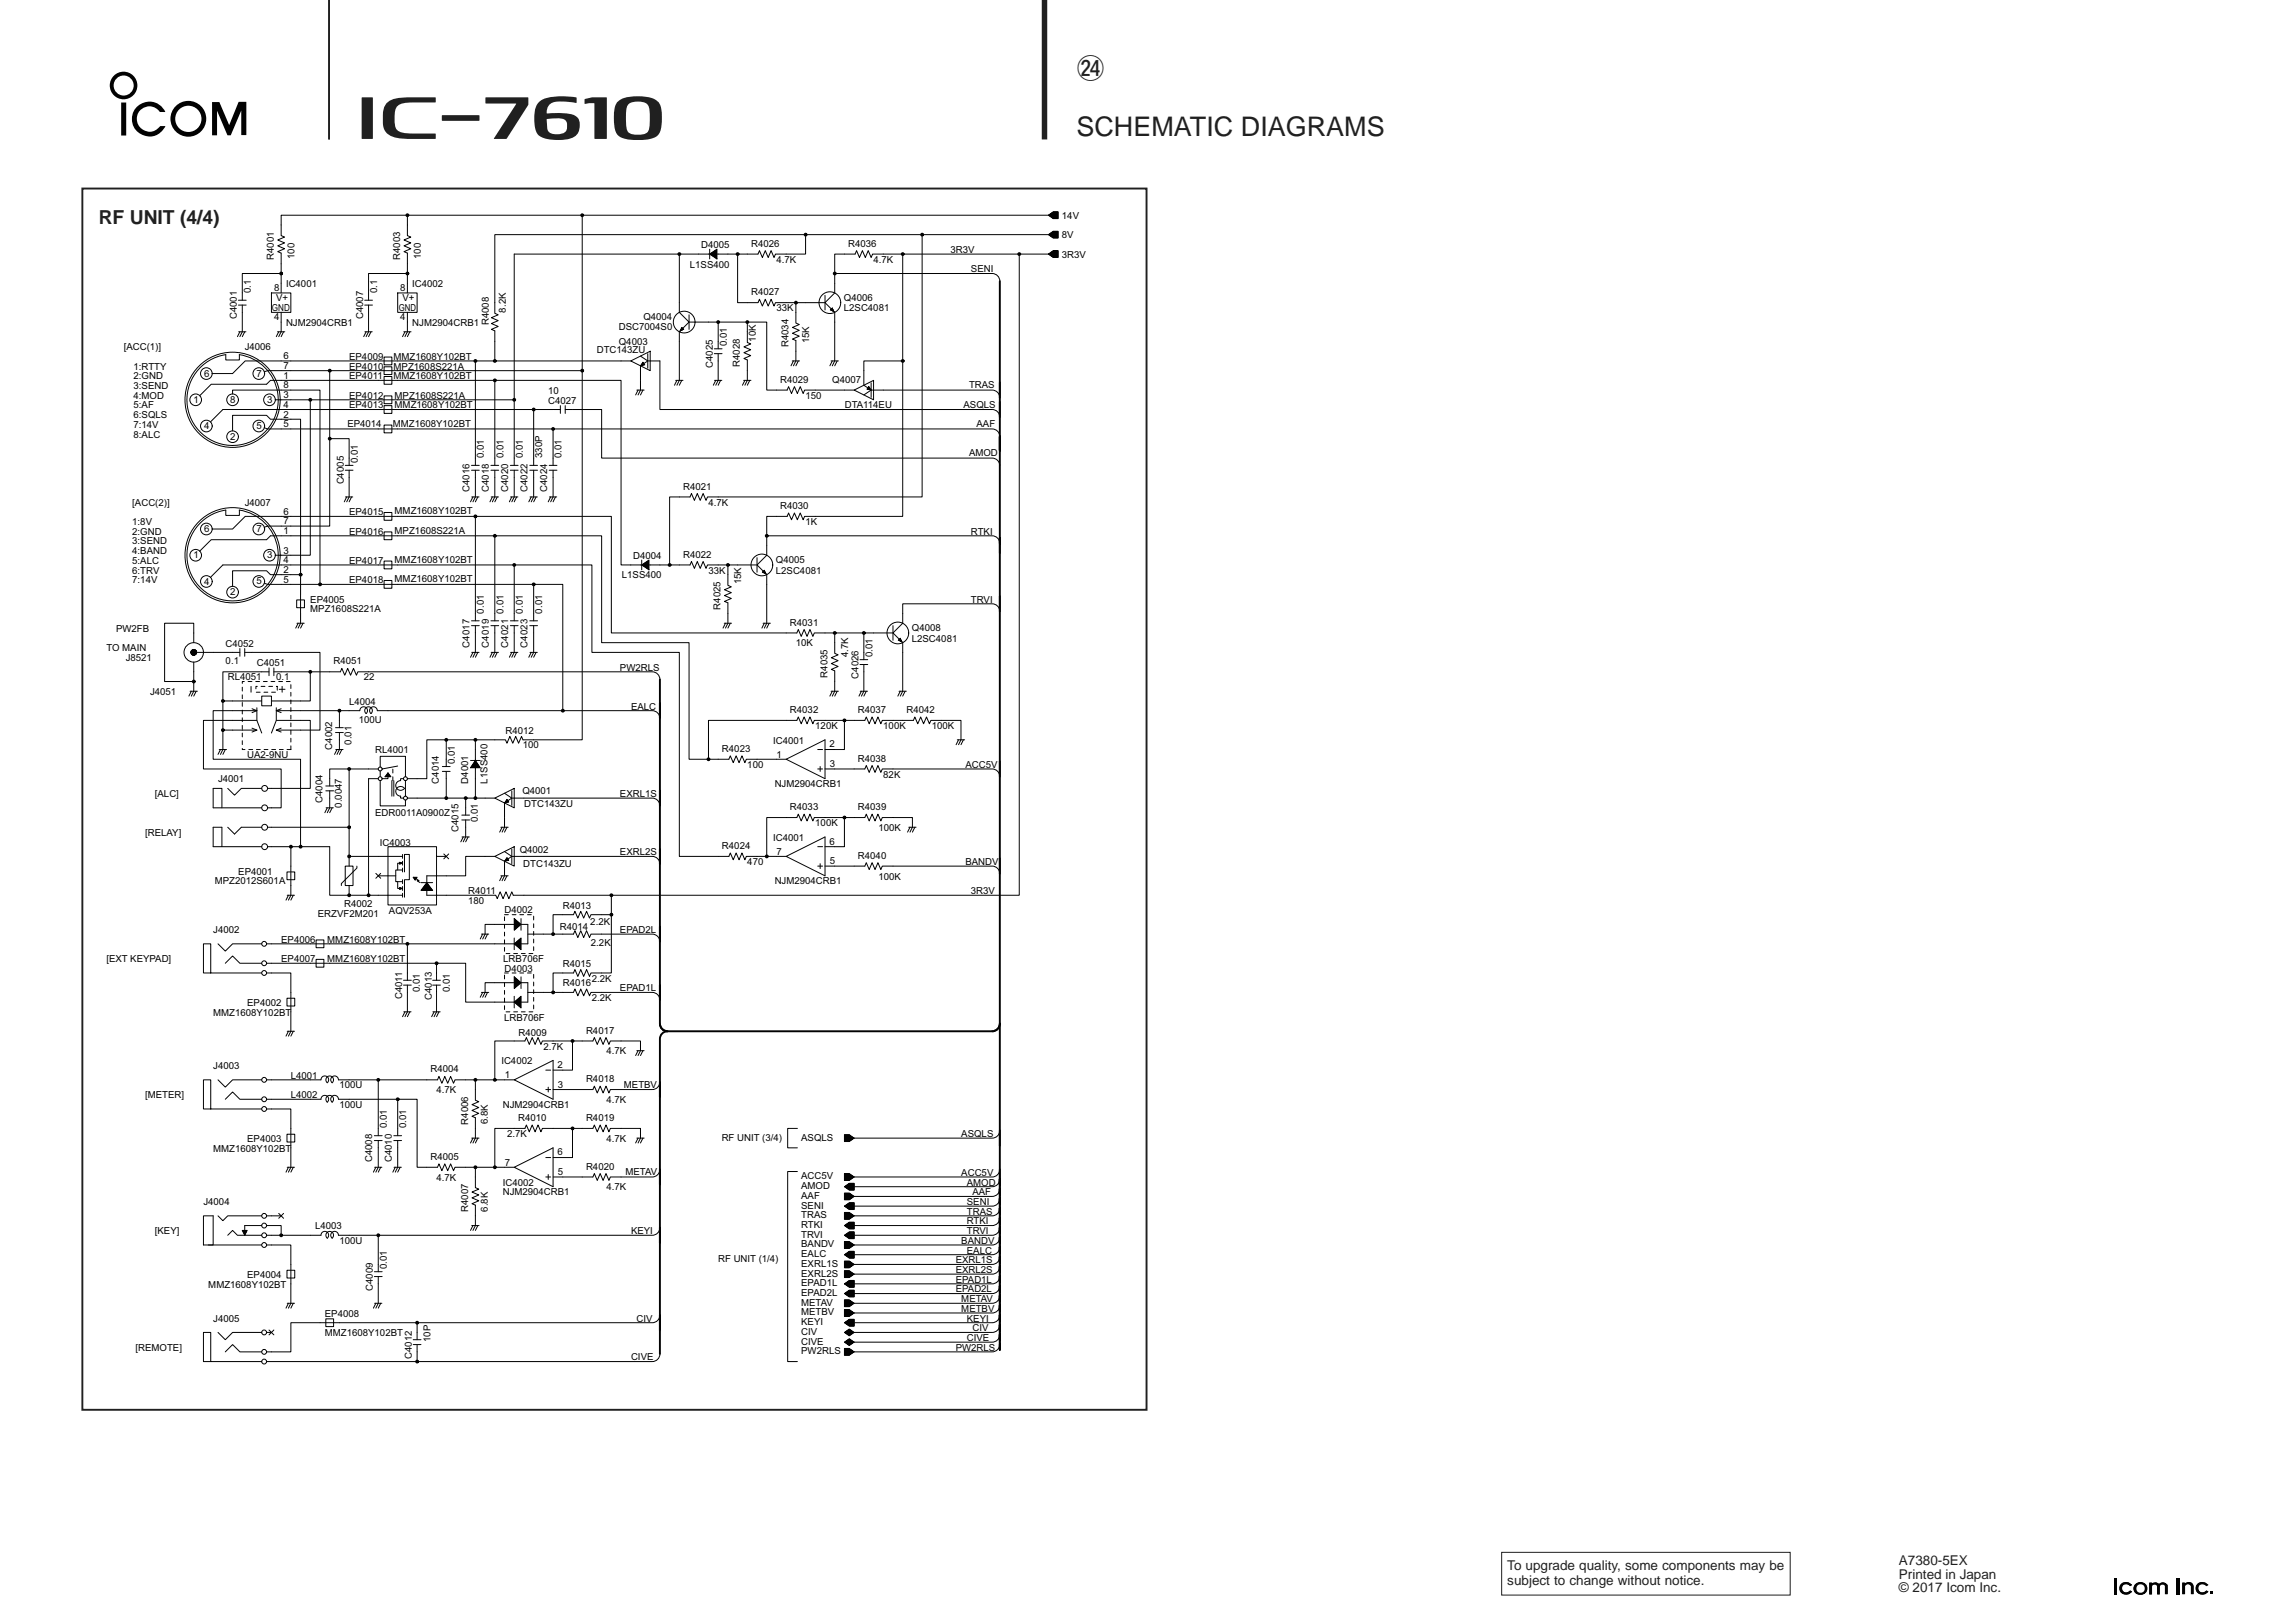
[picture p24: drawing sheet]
<svg xmlns="http://www.w3.org/2000/svg" width="420mm" height="297mm" viewBox="0 0 420 297" stroke-linecap="round" stroke-linejoin="round" font-family="sans-serif">
<defs><g id="words">
<g font-size="4.9" fill="#231f20">
<text x="197.2" y="14.3">@4</text>
<text x="197.1" y="24.8">SCHEMATIC DIAGRAMS</text>
</g>
<text font-size="3.5" fill="#231f20" x="18.1" y="41">RF UNIT (4/4)</text>
<g font-size="2.5" fill="#231f20">
<text x="275.9" y="287.3">To upgrade quality, some components may be</text>
<text x="347.7" y="286.5">A7380-5EX</text>
<text x="275.9" y="290.2">subject to change without notice.</text>
<text x="347.7" y="288.9">Printed in Japan</text>
<text x="347.7" y="291.4">© 2017 Icom Inc.</text>
</g>
<g font-size="1.8" fill="#050100">
<text x="194.4" y="40.1">14V</text>
<text x="50.1" y="47.6" transform="rotate(-90 50.1 47.6)">R4001</text>
<text x="53.9" y="47.4" transform="rotate(-90 53.9 47.4)">100</text>
<text x="73.2" y="47.6" transform="rotate(-90 73.2 47.6)">R4003</text>
<text x="77" y="47.4" transform="rotate(-90 77 47.4)">100</text>
<text x="128.4" y="45.4">D4005</text>
<text x="137.5" y="45.2">R4026</text>
<text x="155.3" y="45.2">R4036</text>
<text x="174" y="46.3">3R3V</text>
<text x="194.4" y="43.6">8V</text>
<text x="194.4" y="47.2">3R3V</text>
<text x="45.9" y="53.6" transform="rotate(-90 45.9 53.6)">0.1</text>
<text x="50.2" y="53.3">8</text>
<text x="52.4" y="52.5">IC4001</text>
<text x="69" y="53.6" transform="rotate(-90 69 53.6)">0.1</text>
<text x="73.3" y="53.3">8</text>
<text x="75.5" y="52.5">IC4002</text>
<text x="126.3" y="49">L1SS400</text>
<text x="142.1" y="48.1">4.7K</text>
<text x="159.9" y="48.1">4.7K</text>
<text x="177.8" y="49.8">SENI</text>
<text x="43.4" y="58.4" transform="rotate(-90 43.4 58.4)">C4001</text>
<text x="49.8" y="56.8">GND</text>
<text x="50.2" y="58.6">4</text>
<text x="50.5" y="55.2">V+</text>
<text x="52.4" y="59.6">NJM2904CRB1</text>
<text x="66.5" y="58.4" transform="rotate(-90 66.5 58.4)">C4007</text>
<text x="73" y="56.8">GND</text>
<text x="73.3" y="58.6">4</text>
<text x="73.7" y="55.2">V+</text>
<text x="75.5" y="59.6">NJM2904CRB1</text>
<text x="89.5" y="59.6" transform="rotate(-90 89.5 59.6)">R4008</text>
<text x="92.6" y="57.2" transform="rotate(-90 92.6 57.2)">8.2K</text>
<text x="117.8" y="58.6">Q4004</text>
<text x="137.5" y="54">R4027</text>
<text x="142.1" y="57">33K</text>
<text x="154.5" y="57">L2SC4081</text>
<text x="154.5" y="55.1">Q4006</text>
<text x="22.6" y="64.1">[ACC(1)]</text>
<text x="44.8" y="64.1">J4006</text>
<text x="51.9" y="65.7">6</text>
<text x="63.9" y="65.8">EP4009</text>
<text x="72.1" y="65.8">MMZ1608Y102BT</text>
<text x="109.3" y="64.5">DTC143ZU</text>
<text x="113.3" y="63.1">Q4003</text>
<text x="113.3" y="60.3">DSC7004S0</text>
<text x="133" y="63.4" transform="rotate(-90 133 63.4)">0.01</text>
<text x="138.4" y="62.5" transform="rotate(-90 138.4 62.5)">10K</text>
<text x="144.4" y="63.6" transform="rotate(-90 144.4 63.6)">R4034</text>
<text x="148.2" y="62.9" transform="rotate(-90 148.2 62.9)">15K</text>
<text x="24.4" y="71.2">3:SEND</text>
<text x="24.4" y="67.6">1:RTTY</text>
<text x="24.4" y="69.4">2:GND</text>
<text x="37.4" y="68.9">6</text>
<text x="47" y="68.9">7</text>
<text x="51.9" y="69.3">1</text>
<text x="51.9" y="67.5">7</text>
<text x="51.9" y="71.1">8</text>
<text x="63.9" y="69.4">EP4011</text>
<text x="63.9" y="67.6">EP4010</text>
<text x="72.1" y="69.4">MMZ1608Y102BT</text>
<text x="72.1" y="67.6">MPZ1608S221A</text>
<text x="130.5" y="67.3" transform="rotate(-90 130.5 67.3)">C4025</text>
<text x="135.5" y="67.1" transform="rotate(-90 135.5 67.1)">R4028</text>
<text x="142.8" y="70">R4029</text>
<text x="152.4" y="70.2">Q4007</text>
<text x="177.4" y="71.1">TRAS</text>
<text x="24.4" y="73">4:MOD</text>
<text x="24.4" y="74.7">5:AF</text>
<text x="24.4" y="76.5">6:SQLS</text>
<text x="35.4" y="73.7">1</text>
<text x="42.2" y="73.7">8</text>
<text x="48.9" y="73.7">3</text>
<text x="51.9" y="76.4">2</text>
<text x="51.9" y="72.9">3</text>
<text x="51.9" y="74.6">4</text>
<text x="63.9" y="74.7">EP4013</text>
<text x="63.9" y="73">EP4012</text>
<text x="72.2" y="74.7">MMZ1608Y102BT</text>
<text x="72.2" y="73">MPZ1608S221A</text>
<text x="100.4" y="72.1">10</text>
<text x="100.4" y="73.8">C4027</text>
<text x="147.5" y="73">150</text>
<text x="154.7" y="74.6">DTA114EU</text>
<text x="176.4" y="74.6">ASQLS</text>
<text x="24.4" y="78.3">7:14V</text>
<text x="24.4" y="80.1">8:ALC</text>
<text x="37.4" y="78.5">4</text>
<text x="42.2" y="80.5">2</text>
<text x="47" y="78.5">5</text>
<text x="51.9" y="78.2">5</text>
<text x="63.6" y="78.2">EP4014</text>
<text x="71.9" y="78.2">MMZ1608Y102BT</text>
<text x="88.6" y="83.8" transform="rotate(-90 88.6 83.8)">0.01</text>
<text x="92.2" y="83.8" transform="rotate(-90 92.2 83.8)">0.01</text>
<text x="95.7" y="83.8" transform="rotate(-90 95.7 83.8)">0.01</text>
<text x="99.3" y="83.8" transform="rotate(-90 99.3 83.8)">330P</text>
<text x="102.8" y="83.8" transform="rotate(-90 102.8 83.8)">0.01</text>
<text x="177.4" y="83.5">AMOD</text>
<text x="178.8" y="78.2">AAF</text>
<text x="62.9" y="88.7" transform="rotate(-90 62.9 88.7)">C4005</text>
<text x="65.5" y="84.7" transform="rotate(-90 65.5 84.7)">0.01</text>
<text x="125.1" y="89.6">R4021</text>
<text x="24.2" y="92.5">[ACC(2)]</text>
<text x="44.8" y="92.5">J4007</text>
<text x="51.9" y="94.2">6</text>
<text x="51.9" y="96">7</text>
<text x="63.9" y="94.3">EP4015</text>
<text x="72.2" y="94.1">MMZ1608Y102BT</text>
<text x="85.9" y="90.1" transform="rotate(-90 85.9 90.1)">C4016</text>
<text x="89.5" y="90.1" transform="rotate(-90 89.5 90.1)">C4018</text>
<text x="93" y="90.1" transform="rotate(-90 93 90.1)">C4020</text>
<text x="96.6" y="90.1" transform="rotate(-90 96.6 90.1)">C4022</text>
<text x="100.2" y="90.1" transform="rotate(-90 100.2 90.1)">C4024</text>
<text x="129.7" y="92.5">4.7K</text>
<text x="142.8" y="93.2">R4030</text>
<text x="24.2" y="97.9">2:GND</text>
<text x="24.2" y="99.6">3:SEND</text>
<text x="24.2" y="96.1">1:8V</text>
<text x="24.2" y="101.4">4:BAND</text>
<text x="37.4" y="97.4">6</text>
<text x="47" y="97.4">7</text>
<text x="51.9" y="97.8">1</text>
<text x="51.9" y="101.3">3</text>
<text x="63.9" y="97.9">EP4016</text>
<text x="72.2" y="97.7">MPZ1608S221A</text>
<text x="147.5" y="96.1">1K</text>
<text x="177.8" y="97.9">RTKI</text>
<text x="24.2" y="106.7">7:14V</text>
<text x="24.2" y="105">6:TRV</text>
<text x="24.2" y="103.2">5:ALC</text>
<text x="35.4" y="102.2">1</text>
<text x="37.4" y="107">4</text>
<text x="47" y="107">5</text>
<text x="48.9" y="102.2">3</text>
<text x="51.9" y="104.9">2</text>
<text x="51.9" y="103.1">4</text>
<text x="51.9" y="106.6">5</text>
<text x="63.9" y="103.2">EP4017</text>
<text x="63.9" y="106.7">EP4018</text>
<text x="72.2" y="103">MMZ1608Y102BT</text>
<text x="72.2" y="106.6">MMZ1608Y102BT</text>
<text x="113.9" y="105.9">L1SS400</text>
<text x="115.9" y="102.3">D4004</text>
<text x="125.1" y="102">R4022</text>
<text x="129.7" y="105">33K</text>
<text x="135.7" y="107" transform="rotate(-90 135.7 107)">15K</text>
<text x="142" y="105">L2SC4081</text>
<text x="142" y="103.1">Q4005</text>
<text x="42.2" y="108.9">2</text>
<text x="56.8" y="112.1">MPZ1608S221A</text>
<text x="56.8" y="110.3">EP4005</text>
<text x="88.6" y="112.3" transform="rotate(-90 88.6 112.3)">0.01</text>
<text x="92.2" y="112.3" transform="rotate(-90 92.2 112.3)">0.01</text>
<text x="95.7" y="112.3" transform="rotate(-90 95.7 112.3)">0.01</text>
<text x="99.3" y="112.3" transform="rotate(-90 99.3 112.3)">0.01</text>
<text x="131.9" y="111.6" transform="rotate(-90 131.9 111.6)">R4025</text>
<text x="177.8" y="110.3">TRVI</text>
<text x="19.5" y="119.2">TO MAIN</text>
<text x="21.2" y="115.6">PW2FB</text>
<text x="41.3" y="118.4">C4052</text>
<text x="85.9" y="118.5" transform="rotate(-90 85.9 118.5)">C4017</text>
<text x="89.5" y="118.5" transform="rotate(-90 89.5 118.5)">C4019</text>
<text x="93" y="118.5" transform="rotate(-90 93 118.5)">C4021</text>
<text x="96.6" y="118.5" transform="rotate(-90 96.6 118.5)">C4023</text>
<text x="144.6" y="114.5">R4031</text>
<text x="145.7" y="118.3">10K</text>
<text x="166.9" y="117.4">L2SC4081</text>
<text x="166.9" y="115.5">Q4008</text>
<text x="23" y="121">J8521</text>
<text x="41.3" y="121.5">0.1</text>
<text x="41.7" y="124.5">RL4051</text>
<text x="47" y="121.9">C4051</text>
<text x="50.6" y="124.5">0.1</text>
<text x="61.1" y="121.6">R4051</text>
<text x="66.6" y="124.5">22</text>
<text x="113.5" y="122.7">PW2RLS</text>
<text x="151.5" y="124" transform="rotate(-90 151.5 124)">R4035</text>
<text x="155.3" y="120.3" transform="rotate(-90 155.3 120.3)">4.7K</text>
<text x="157.2" y="124.2" transform="rotate(-90 157.2 124.2)">C4026</text>
<text x="159.7" y="120.3" transform="rotate(-90 159.7 120.3)">0.01</text>
<text x="27.5" y="127.2">J4051</text>
<text x="63.9" y="129">L4004</text>
<text x="115.5" y="129.9">EALC</text>
<text x="144.6" y="130.5">R4032</text>
<text x="157.1" y="130.5">R4037</text>
<text x="166" y="130.5">R4042</text>
<text x="60.8" y="137.2" transform="rotate(-90 60.8 137.2)">C4002</text>
<text x="64.4" y="136.3" transform="rotate(-90 64.4 136.3)">0.01</text>
<text x="65.7" y="132.3">100U</text>
<text x="68.7" y="137.9">RL4001</text>
<text x="92.5" y="134.3">R4012</text>
<text x="95.7" y="137">100</text>
<text x="132.2" y="137.6">R4023</text>
<text x="141.6" y="136.1">IC4001</text>
<text x="149.3" y="133.4">120K</text>
<text x="151.9" y="136.8">2</text>
<text x="161.7" y="133.4">100K</text>
<text x="170.6" y="133.4">100K</text>
<text x="39.9" y="143.2">J4001</text>
<text x="45.2" y="138.7">UA2-9NU</text>
<text x="80.4" y="143.4" transform="rotate(-90 80.4 143.4)">C4014</text>
<text x="83.3" y="139.8" transform="rotate(-90 83.3 139.8)">0.01</text>
<text x="85.7" y="143.4" transform="rotate(-90 85.7 143.4)">D4001</text>
<text x="89.2" y="143.4" transform="rotate(-90 89.2 143.4)">L1SS400</text>
<text x="136.8" y="140.5">100</text>
<text x="142.2" y="138.6">1</text>
<text x="151.9" y="140.4">3</text>
<text x="157.1" y="139.4">R4038</text>
<text x="161.7" y="142.3">82K</text>
<text x="176.7" y="140.5">ACC5V</text>
<text x="28.4" y="145.9">[ALC]</text>
<text x="59" y="147" transform="rotate(-90 59 147)">C4004</text>
<text x="62.6" y="147.8" transform="rotate(-90 62.6 147.8)">0.0047</text>
<text x="68.7" y="149.4">EDR0011A0900Z</text>
<text x="95.6" y="145.3">Q4001</text>
<text x="96" y="147.6">DTC143ZU</text>
<text x="113.5" y="145.9">EXRL1S</text>
<text x="141.8" y="144.1">NJM2904CRB1</text>
<text x="144.6" y="148.3">R4033</text>
<text x="157.1" y="148.3">R4039</text>
<text x="26.6" y="153">[RELAY]</text>
<text x="69.6" y="154.7">IC4003</text>
<text x="83.9" y="152.3" transform="rotate(-90 83.9 152.3)">C4015</text>
<text x="87.5" y="150.5" transform="rotate(-90 87.5 150.5)">0.01</text>
<text x="132.2" y="155.4">R4024</text>
<text x="141.6" y="153.9">IC4001</text>
<text x="149.3" y="151.2">100K</text>
<text x="151.9" y="154.6">6</text>
<text x="160.8" y="152.1">100K</text>
<text x="39.3" y="161.9">MPZ2012S601A</text>
<text x="43.6" y="160.1">EP4001</text>
<text x="95.1" y="156.1">Q4002</text>
<text x="95.8" y="158.8">DTC143ZU</text>
<text x="113.5" y="156.5">EXRL2S</text>
<text x="136.8" y="158.3">470</text>
<text x="141.8" y="161.9">NJM2904CRB1</text>
<text x="142.2" y="156.4">7</text>
<text x="151.9" y="158.2">5</text>
<text x="157.1" y="157.2">R4040</text>
<text x="160.8" y="161">100K</text>
<text x="176.7" y="158.3">BANDV</text>
<text x="58.2" y="167.9">ERZVF2M201</text>
<text x="63" y="166.1">R4002</text>
<text x="71.2" y="167.2">AQV253A</text>
<text x="85.7" y="165.4">180</text>
<text x="85.7" y="163.6">R4011</text>
<text x="92.4" y="167.2">D4002</text>
<text x="103" y="166.3">R4013</text>
<text x="177.7" y="163.6">3R3V</text>
<text x="39" y="170.7">J4002</text>
<text x="51.5" y="172.5">EP4006</text>
<text x="59.9" y="172.5">MMZ1608Y102BT</text>
<text x="102.5" y="170.1">R4014</text>
<text x="108.1" y="169.3">2.2K</text>
<text x="108.2" y="173.1">2.2K</text>
<text x="113.5" y="170.7">EPAD2L</text>
<text x="19.5" y="176.1">[EXT KEYPAD]</text>
<text x="51.5" y="176.1">EP4007</text>
<text x="59.9" y="176.1">MMZ1608Y102BT</text>
<text x="92.1" y="176.1">LRB706F</text>
<text x="92.4" y="177.8">D4003</text>
<text x="103" y="177">R4015</text>
<text x="108.4" y="179.6">2.2K</text>
<text x="39" y="185.9">MMZ1608Y102BT</text>
<text x="45.2" y="184.1">EP4002</text>
<text x="73.6" y="182.9" transform="rotate(-90 73.6 182.9)">C4011</text>
<text x="76.9" y="181.6" transform="rotate(-90 76.9 181.6)">0.01</text>
<text x="79" y="183" transform="rotate(-90 79 183)">C4013</text>
<text x="82.4" y="181.6" transform="rotate(-90 82.4 181.6)">0.01</text>
<text x="103" y="180.5">R4016</text>
<text x="108.4" y="183.2">2.2K</text>
<text x="113.5" y="181.4">EPAD1L</text>
<text x="92.3" y="186.8">LRB706F</text>
<text x="94.9" y="189.7">R4009</text>
<text x="107.3" y="189.2">R4017</text>
<text x="39" y="195.6">J4003</text>
<text x="53.2" y="197.4">L4001</text>
<text x="78.8" y="196.3">R4004</text>
<text x="91.8" y="194.8">IC4002</text>
<text x="92.4" y="197.3">1</text>
<text x="99.5" y="192.1">2.7K</text>
<text x="102.1" y="195.5">2</text>
<text x="111" y="193">4.7K</text>
<text x="26.6" y="201">[METER]</text>
<text x="53.2" y="201">L4002</text>
<text x="62.1" y="199.2">100U</text>
<text x="62.1" y="202.8">100U</text>
<text x="79.9" y="200.1">4.7K</text>
<text x="92" y="202.8">NJM2904CRB1</text>
<text x="102.1" y="199.1">3</text>
<text x="107.3" y="198.1">R4018</text>
<text x="111" y="201.9">4.7K</text>
<text x="114.2" y="199.2">METBV</text>
<text x="45.2" y="209">EP4003</text>
<text x="70.8" y="206.5" transform="rotate(-90 70.8 206.5)">0.01</text>
<text x="74.4" y="206.5" transform="rotate(-90 74.4 206.5)">0.01</text>
<text x="85.7" y="205.8" transform="rotate(-90 85.7 205.8)">R4006</text>
<text x="89.3" y="205.8" transform="rotate(-90 89.3 205.8)">6.8K</text>
<text x="92.8" y="208.1">2.7K</text>
<text x="94.8" y="205.2">R4010</text>
<text x="107.3" y="205.2">R4019</text>
<text x="111" y="209">4.7K</text>
<text x="132.1" y="208.7">RF UNIT (3/4)</text>
<text x="146.7" y="208.7">ASQLS</text>
<text x="176" y="208.1">ASQLS</text>
<text x="39" y="210.8">MMZ1608Y102BT</text>
<text x="68.2" y="212.7" transform="rotate(-90 68.2 212.7)">C4008</text>
<text x="71.7" y="212.7" transform="rotate(-90 71.7 212.7)">C4010</text>
<text x="78.8" y="212.3">R4005</text>
<text x="92.4" y="213.3">7</text>
<text x="102.1" y="211.5">6</text>
<text x="102.1" y="215.1">5</text>
<text x="107.3" y="214.1">R4020</text>
<text x="114.5" y="215.1">METAV</text>
<text x="146.7" y="215.9">ACC5V</text>
<text x="176" y="215.2">ACC5V</text>
<text x="37.2" y="220.5">J4004</text>
<text x="79.9" y="216.1">4.7K</text>
<text x="85.7" y="221.8" transform="rotate(-90 85.7 221.8)">R4007</text>
<text x="89.3" y="221.8" transform="rotate(-90 89.3 221.8)">6.8K</text>
<text x="92" y="218.8">NJM2904CRB1</text>
<text x="92" y="217">IC4002</text>
<text x="111" y="217.9">4.7K</text>
<text x="146.7" y="219.4">AAF</text>
<text x="146.7" y="221.2">SENI</text>
<text x="146.7" y="217.6">AMOD</text>
<text x="177" y="220.5">SENI</text>
<text x="177" y="217">AMOD</text>
<text x="178" y="218.8">AAF</text>
<text x="28.4" y="225.9">[KEY]</text>
<text x="57.7" y="225">L4003</text>
<text x="62.1" y="227.6">100U</text>
<text x="115.5" y="225.9">KEYI</text>
<text x="146.7" y="226.5">TRVI</text>
<text x="146.7" y="223">TRAS</text>
<text x="146.7" y="224.7">RTKI</text>
<text x="176" y="227.6">BANDV</text>
<text x="177" y="224.1">RTKI</text>
<text x="177" y="222.3">TRAS</text>
<text x="177" y="225.9">TRVI</text>
<text x="45.2" y="233.9">EP4004</text>
<text x="70.8" y="232.3" transform="rotate(-90 70.8 232.3)">0.01</text>
<text x="131.5" y="230.9">RF UNIT (1/4)</text>
<text x="146.7" y="228.3">BANDV</text>
<text x="146.7" y="233.6">EXRL2S</text>
<text x="146.7" y="230.1">EALC</text>
<text x="146.7" y="231.9">EXRL1S</text>
<text x="175" y="231.2">EXRL1S</text>
<text x="175" y="233">EXRL2S</text>
<text x="177" y="229.4">EALC</text>
<text x="38.1" y="235.6">MMZ1608Y102BT</text>
<text x="68.3" y="236.2" transform="rotate(-90 68.3 236.2)">C4009</text>
<text x="146.7" y="237.2">EPAD2L</text>
<text x="146.7" y="239">METAV</text>
<text x="146.7" y="235.4">EPAD1L</text>
<text x="175" y="234.8">EPAD1L</text>
<text x="175" y="236.5">EPAD2L</text>
<text x="176" y="238.3">METAV</text>
<text x="39" y="241.9">J4005</text>
<text x="59.5" y="244.5">MMZ1608Y102BT</text>
<text x="59.5" y="241">EP4008</text>
<text x="78.8" y="245.6" transform="rotate(-90 78.8 245.6)">10P</text>
<text x="116.5" y="241.9">CIV</text>
<text x="146.7" y="242.5">KEYI</text>
<text x="146.7" y="244.3">CIV</text>
<text x="146.7" y="240.7">METBV</text>
<text x="176" y="240.1">METBV</text>
<text x="177" y="241.9">KEYI</text>
<text x="177" y="245.4">CIVE</text>
<text x="178" y="243.6">CIV</text>
<text x="24.8" y="247.2">[REMOTE]</text>
<text x="75.4" y="248.7" transform="rotate(-90 75.4 248.7)">C4012</text>
<text x="115.5" y="249">CIVE</text>
<text x="146.7" y="246.1">CIVE</text>
<text x="146.7" y="247.9">PW2RLS</text>
<text x="175" y="247.2">PW2RLS</text>
</g>
</g></defs>
<g fill="#000">
<path d="M22.2 18.8h.9v6h-.9zM38.8 18.7h1.4l1.8 4.2 1.7-4.3h1.4v6.1h-.9v-4.5l-2 4.6h-.6l-1.9-4.5v4.5h-.9zM24.8 19.8a3.2 3.2 0 0 1 5.5 .7h-1a2.32 2.32 0 0 0-3.5-.4 2.32 2.32 0 0 0 .1 3.5 2.32 2.32 0 0 0 3.4-.5h1a3.2 3.2 0 0 1-4.6 1.4 3.2 3.2 0 0 1-.9-4.7zM387 288.8h.5v2.9h-.5zM390.8 290a1.24 1.24 0 0 1 1.8-.3 1.24 1.24 0 0 1 .2 1.8 1.24 1.24 0 0 1-1.8 .2 1.14 1.14 0 0 1-.2-1.7zM398.4 288.8h.5v2.9h-.5zM399.5 289.7h.5v.1a.95 .95 0 0 1 .9-.2 .95 .95 0 0 1 .7 .7v1.5h-.5v-1.5l-.2-.3a.63 .63 0 0 0-.9 .2v1.6h-.5zM402.3 289.9a1.38 1.38 0 0 1 2 .2l-.4 .2a.79 .79 0 0 0-1.1-.3 .79 .79 0 0 0-.3 1 .79 .79 0 0 0 1 .4l.4-.3 .4 .2a1.22 1.22 0 0 1-1.8 .3 1.22 1.22 0 0 1-.2-1.7zM404.6 291.3h.4v.5h-.4z"/>
<path d="M20.1 15.6a2.55 2.55 0 0 0 5.1 0 2.55 2.55 0 0 0-5.1 0zM20.8 15.7a1.85 1.85 0 0 1 3.7 0 1.85 1.85 0 0 1-3.7 0z"/>
<path d="M31.2 21.7a3.3 3.3 0 0 0 6.6 0 3.3 3.3 0 0 0-6.6 0zM32.1 21.8a2.4 2.4 0 0 1 4.8 0 2.4 2.4 0 0 1-4.8 0z"/>
</g>
<circle cx="391.8" cy="290.7" r=".78" fill="#fff"/>
<path d="M387.1 288.8h.5v2.9h-.5zM388.3 289.9a1.38 1.38 0 0 1 2 .2l-.4 .2a.79 .79 0 0 0-1-.3 .79 .79 0 0 0-.4 1 .79 .79 0 0 0 1 .4l.4-.3 .4 .2a1.22 1.22 0 0 1-1.8 .3 1.22 1.22 0 0 1-.2-1.7zM390.9 290a1.24 1.24 0 0 1 1.7-.3 1.24 1.24 0 0 1 .3 1.8 1.24 1.24 0 0 1-1.8 .2 1.14 1.14 0 0 1-.2-1.7zM393.5 289.7h.4v.1l.4-.1a.89 .89 0 0 1 .9 .2 .97 .97 0 0 1 1.3-.1 .97 .97 0 0 1 .3 1.2v.8h-.5v-1.5a.52 .52 0 0 0-.5-.3 .52 .52 0 0 0-.4 .4v1.4h-.5v-1.5l-.1-.2-.4-.1-.3 .1-.2 .2v1.5h-.4zM398.5 288.8h.5v2.9h-.5zM399.6 289.7h.4v.1a.95 .95 0 0 1 1-.2 .95 .95 0 0 1 .6 .7v1.5h-.4v-1.5l-.2-.3a.63 .63 0 0 0-.9 .2l-.1 1.6h-.4zM402.3 289.9a1.38 1.38 0 0 1 2 .2l-.4 .2a.79 .79 0 0 0-1-.3 .79 .79 0 0 0-.4 1 .79 .79 0 0 0 1.1 .4l.4-.3 .3 .2a1.22 1.22 0 0 1-1.7 .3 1.22 1.22 0 0 1-.3-1.7zM404.6 291.3h.5v.5h-.5z" fill="#000"/>
<path d="M274.9 284.1h52.8v7.8h-52.8z" fill="none" stroke="#231f20" stroke-width=".18"/>
<circle cx="391.9" cy="290.7" r=".78" fill="#fff"/>
<path d="M388.4 289.9a1.38 1.38 0 0 1 2 .2l-.4 .2a.79 .79 0 0 0-1.1-.3 .79 .79 0 0 0-.3 1 .79 .79 0 0 0 1 .4l.4-.3 .4 .2a1.22 1.22 0 0 1-1.8 .3 1.22 1.22 0 0 1-.2-1.7zM393.5 289.7h.5v.1l.3-.1a.89 .89 0 0 1 1 .2 .97 .97 0 0 1 1.2-.1 .97 .97 0 0 1 .4 1.2v.8h-.5v-1.5a.52 .52 0 0 0-.5-.3 .52 .52 0 0 0-.5 .4v1.4h-.4l-.1-1.5-.1-.2-.3-.1-.3 .1-.2 .2v1.5h-.5z" fill="#000"/>
<path d="M60.2 0v25.5M60.3 0v25.5" fill="none" stroke="#231f20" stroke-width=".3"/>
<path d="M191.2 0v25.5" fill="none" stroke="#231f20" stroke-width="1" stroke-linecap="butt"/>
<path d="M66.2 17.8v7.5l.1 .1h1.9l.1-.1v-7.4l-.1-.1zM80.9 21.1v.9l.1 .1h6.7l.1-.1v-.8l-.1-.1zM70.8 18.8l-.4 .6a7 7 0 0 0 .1 4.6 4.9 4.9 0 0 0 4.3 1.4h4.9l.1-.1v-.7l-.1-.2h-4a4.2 4.2 0 0 1-3-.6 5.1 5.1 0 0 1-.2-4.1 2.29 2.29 0 0 1 2.2-.9h5l.1-.2v-.7l-.1-.1h-5.1a5.9 5.9 0 0 0-3.8 1zM88.9 17.8v1l.1 .2h5.5l-4.1 6.4h2.3l4-6.1v-1.5zM98.8 18.5a8.4 8.4 0 0 1 5-.8l1.7 .2 .1 .8-.1 .1a9.5 9.5 0 0 0-4.5 .1 1.73 1.73 0 0 0-.8 1.9 13.1 13.1 0 0 1 5 .3 1.78 1.78 0 0 1 .9 2.2 2.17 2.17 0 0 1-1.7 2 7.3 7.3 0 0 1-5.7-.5 4.6 4.6 0 0 1-.9-3.8 3.4 3.4 0 0 1 1-2.5zM100.1 21.8l.1 1.7a1.09 1.09 0 0 0 .9 1 2.62 2.62 0 0 0 2.5-.5 1.47 1.47 0 0 0-1.1-2.3zM107 18.2v.8l1-.1h.7l.1 .1 .1 6.4h2.2v-7.6h-2.7zM113.1 18.6a6.9 6.9 0 0 1 5.3-.9 2.72 2.72 0 0 1 2.7 2.8l.1 1a5.2 5.2 0 0 1-.7 3.2 7 7 0 0 1-4.7 .9l-1-.1a2.41 2.41 0 0 1-2.3-2.3l-.1-.8a7 7 0 0 1 .5-3.5zM115.1 19a1.84 1.84 0 0 0-.5 1.5v1.6a2.85 2.85 0 0 0 .6 2.2 4.2 4.2 0 0 0 3.2 0 1.78 1.78 0 0 0 .5-1.5l.1-1.5a3 3 0 0 0-.6-2.3 3.5 3.5 0 0 0-3.3 0z" fill="#231f20"/>
<g fill="none" stroke="#050100" stroke-width=".18">
<path d="M69.3 74.9h3.5M70.3 74.2h1.4v1.5h-1.4zM100.6 91h1.3M100.8 91l-.4 .8M101.3 91l-.5 .8M101.7 91l-.4 .8M69.3 103.4h3.5M70.3 102.7h1.4v1.4h-1.4zM97 114.5h1.4M97 113.6h1.4M97.7 112.3v1.3M97.7 114.5v1.3"/>
<path d="M59.7 147.8h1.3M59.9 147.8l-.4 .9M60.4 147.8l-.5 .9M60.8 147.8l-.4 .9M88.8 163.8h2l.2 .7 .6-1.3 .5 1.3 .5-1.3 .6 1.3 .5-1.3 .3 .6h1.9M103 178.1h2l.3-.6 .5 1.2 .5-1.2 .6 1.2 .5-1.2 .5 1.2 .3-.6h1.9M52.5 182.7h1.5v1.4h-1.5zM53.2 181.6v3.6M103 181.6h2l.3-.6 .5 1.3 .5-1.3 .6 1.3 .5-1.3 .5 1.3 .3-.7h1.9M52.5 232.5h1.5v1.4h-1.5zM53.2 231.4v3.6"/>
</g>
<path d="M87 139.2l.9 1.3h-1.8z" fill="#050100"/>
<g fill="none" stroke="#050100" stroke-width=".18">
<path d="M69.3 66.1h3.5M69.3 69.6h3.5M69.3 73.2h3.5M70.3 65.3h1.4v1.5h-1.4zM70.3 68.9h1.4v1.4h-1.4zM70.3 72.5h1.4v1.4h-1.4zM63.2 91h1.4M63.5 91l-.5 .8M63.9 91l-.4 .8M64.4 91l-.5 .8M69.3 98.1h3.5M70.3 97.4h1.4v1.4h-1.4z"/>
<path d="M86.4 91h1.3M86.6 91l-.5 .8M87 91l-.4 .8M87.5 91l-.5 .8M89.9 91h1.4M90.1 91l-.4 .8M90.6 91l-.5 .8M91 91l-.4 .8M93.4 86.1h1.5M93.4 85.2h1.5M94.1 83.8v1.4M94.1 86.1v1.3"/>
<path d="M54.3 109.8h1.4v1.4h-1.4zM54.4 114.1h1.3M54.6 114.1l-.5 .9M55 114.1l-.4 .9M55 108.7v3.6M55.5 114.1l-.5 .9M86.3 114.5h1.4M86.3 113.6h1.4M86.4 119.4h1.3M86.6 119.4l-.5 .9M87 119.4l-.4 .9M87 112.3v1.3"/>
<path d="M87 114.5v1.3M87.5 119.4l-.5 .9M89.9 114.5h1.4M89.9 113.6h1.4M90.6 112.3v1.3M90.6 114.5v1.3M93.4 114.5h1.5M93.4 113.6h1.5M94.1 112.3v1.3M94.1 114.5v1.3M143.9 115.8h2l.2-.6 .6 1.3 .5-1.3 .5 1.3 .6-1.3 .5 1.3 .3-.7h1.9M86.1 139.2h1.8"/>
<path d="M87 139.2l.9 1.3h-1.8zM87 137.2v2M90.6 135.4h1.9l.3 .6 .5-1.2 .6 1.2 .5-1.2 .5 1.2 .6-1.2 .2 .6h2M87 140.5v2M56.8 176.3h3.6M56.8 172.7h3.6M57.9 175.6h1.4v1.4h-1.4zM57.9 172h1.4v1.5h-1.4zM73.9 179.4h1.4M74.6 178.1v1.3M52.6 188.7h1.3M52.8 188.7l-.4 .9"/>
<path d="M53.2 188.7l-.4 .9M53.7 188.7l-.5 .9M56.8 197.6h2a.68 .68 0 0 1 .9-.6 .68 .68 0 0 1 .2 1.1 .7 .7 0 0 1 0-1 .7 .7 0 0 1 1 .1 .7 .7 0 0 1-.1 1 .71 .71 0 0 1 .2-1.2 .71 .71 0 0 1 1 .6h1.9M73.9 180.3h1.4M74.6 180.3v1.3M52.5 207.6h1.5v1.4h-1.5zM53.2 206.5v3.6M56.8 201.2h2a.68 .68 0 0 1 .9-.7 .68 .68 0 0 1 .2 1.2 .7 .7 0 0 1 0-1 .7 .7 0 0 1 1 0 .7 .7 0 0 1-.1 1 .71 .71 0 0 1 .2-1.2 .71 .71 0 0 1 1 .7h1.9M68.5 207.9h1.5M68.5 208.7h1.5M69.3 206.5v1.4M69.3 208.7v1.4"/>
<path d="M52.6 238.5h1.3M52.8 238.5l-.4 .9M53.2 238.5l-.4 .9M53.7 238.5l-.5 .9M56.8 226.1h2a.68 .68 0 0 1 .9-.7 .68 .68 0 0 1 .2 1.2 .7 .7 0 0 1 0-1 .7 .7 0 0 1 1 0 .7 .7 0 0 1-.1 1 .71 .71 0 0 1 .2-1.2 .71 .71 0 0 1 1 .7h1.9M68.5 233.6h1.5M68.5 232.7h1.5M68.6 238.5h1.3M68.8 238.5l-.4 .9M69.3 238.5l-.5 .9M69.3 231.4v1.3M69.3 233.6v1.4"/>
<path d="M69.7 238.5l-.4 .9"/>
<circle cx="48.4" cy="222.5" r=".44"/>
<circle cx="48.4" cy="226.1" r=".44"/>
<circle cx="48.4" cy="227.9" r=".44"/>
<circle cx="48.4" cy="224.3" r=".44"/>
</g>
<path d="M44.4 225.2h.8l-.4 .9z" fill="#050100"/>
<g fill="none" stroke="#050100" stroke-width=".18">
<path d="M69.3 67.8h3.5M70.3 67.1h1.4v1.4h-1.4zM63.2 86.1h1.4M63.2 85.2h1.4M63.9 83.8v1.4M63.9 86.1v1.3M89.9 119.4h1.4M90.1 119.4l-.4 .9M90.6 119.4l-.5 .9M91 119.4l-.4 .9M93.5 119.4h1.3M93.7 119.4l-.4 .9"/>
<path d="M94.1 119.4l-.4 .9M94.6 119.4l-.5 .9M152.8 117.6v2l.6 .2-1.2 .6 1.2 .5-1.2 .5 1.2 .6-1.2 .5 .6 .3v1.9M158.2 119.4v1.3M157.4 121.6h1.5M157.4 120.7h1.5M158.2 121.6v1.4M59.7 144.7h1.4M59.7 143.8h1.4M60.4 142.5v1.3M60.4 144.7v1.4M79.2 179.4h1.4"/>
<path d="M79.9 178.1v1.3M39.9 197.6l1.3 1.4 1.4-1.4h5.3M48.8 197.6h.9M79.2 180.3h1.4M79.9 180.3v1.3M38.6 203v-5.4h-1.4v5.4h10.7M41.2 201.2l1.4-1.3 1.3 1.3h4M48.8 201.2h.9M48.8 203h.9M52.6 213.6h1.3M52.8 213.6l-.4 .9M53.2 213.6l-.4 .9"/>
<path d="M53.7 213.6l-.5 .9M72.1 207.9h1.4M72.1 208.7h1.4M72.8 206.5v1.4M72.8 208.7v1.4M37.2 222.5h1.8v5.4h-1.8zM38.1 227.9h9.8M39.9 222.5l.9 .9 .9-.9h6.2M41.7 226.1l.9-.9 .9 .9h4.4M44.4 225.2h.8l-.4 .9zM47.9 224.3h-3.1v1.8M48.8 227.9h.9"/>
<path d="M48.8 222.5h.9M48.8 224.3h.9M48.8 226.1h.9M51 222.1l.9 .9M51.9 222.1l-.9 .9"/>
<circle cx="48.4" cy="197.6" r=".44"/>
<circle cx="48.4" cy="203" r=".44"/>
<circle cx="48.4" cy="201.2" r=".44"/>
</g>
<g fill="#050100">
<path d="M94.1 168.1l1.3 1.1-1.3 1z"/>
<path d="M94.1 172.7l1.3-1v2.1z"/>
</g>
<g fill="none" stroke="#050100" stroke-width=".18">
<path d="M38.6 178.1v-5.4h-1.4v5.4h10.7M39.9 172.7l1.3 1.4 1.4-1.4h5.3M41.2 176.3l1.4-1.3 1.3 1.3h4M48.8 172.7h.9M48.8 176.3h.9M48.8 178.1h.9M90.6 169.2h3.5M90.6 172.7h3.5M94.1 168.1l1.3 1.1-1.3 1zM94.1 172.7l1.3-1v2.1zM94.1 171.7v2.1M95.4 169.2h1.2v3.5h-1.2"/>
<path d="M95.4 168.1v2.1M99.5 171h-2.9"/>
<circle cx="48.4" cy="178.1" r=".44"/>
<circle cx="48.4" cy="172.7" r=".44"/>
<circle cx="48.4" cy="176.3" r=".44"/>
</g>
<path d="M92.4 167.4h5.3v7.1h-5.3v-7.1" fill="none" stroke="#050100" stroke-width=".18" stroke-dasharray=".7 .7"/>
<path d="M92.8 146.3l.3 .5-.7 .2z" fill="#050100"/>
<g fill="none" stroke="#050100" stroke-width=".18">
<path d="M88.8 146.1h1.8M90.6 146.1l3.5-1.8v3.5zM92.4 145.2l1.3 .9-1.3 .9M92.4 147v2.6M92.8 146.3l.3 .5-.7 .2zM93.7 144.7v2.7M95.9 146.1h-2.2"/>
<circle cx="164.4" cy="115.8" r="1.99"/>
</g>
<g fill="#050100">
<path d="M164.4 117.2l.4-.5 .5 .9z"/>
<path d="M164.8 116.7l.5 .9-.9-.4z"/>
</g>
<path d="M86.3 86.1h1.4M86.3 85.2h1.4M87 83.8v1.4M87 86.1v1.3M159.9 115.8h3.6M163.5 114.5v2.7M165.3 112.3v1.8l-1.8 1.7 1.8 1.8v1.8" fill="none" stroke="#050100" stroke-width=".18"/>
<g fill="#050100">
<path d="M94.1 178.8l1.3 1.1-1.3 1z"/>
<path d="M94.1 183.4l1.3-1.1v2.2z"/>
</g>
<g fill="none" stroke="#050100" stroke-width=".18">
<path d="M152.1 126.5h1.4M152.4 126.5l-.5 .9M152.8 126.5l-.4 .9M153.3 126.5l-.5 .9M41.7 144.3l1.2 1.2 1.3-1.2h3.7M41.7 151.4l1.2 1.2 1.3-1.2h3.7M47.9 147.8h-8.9v-3.5h1.6v3.5M47.9 155h-8.9v-3.6h1.6v3.6M49 144.3h.7M49 147.8h.7M49 155h.7M49 151.4h.7"/>
<path d="M84.5 150.1h1.5M84.5 149.2h1.5M85.3 147.8v1.4M85.3 150.1v1.3M90.6 179.9h3.5M94.1 178.8l1.3 1.1-1.3 1zM95.4 179.9h1.2v3.5h-1.2M95.4 178.8v2.1M90.6 183.4h3.5M94.1 183.4l1.3-1.1v2.2zM94.1 182.3v2.2M96.6 181.6h2.9"/>
<circle cx="48.4" cy="147.8" r=".53"/>
<circle cx="48.4" cy="144.3" r=".53"/>
<circle cx="48.4" cy="155" r=".53"/>
<circle cx="48.4" cy="151.4" r=".53"/>
</g>
<path d="M92.4 178.1h5.3v7.1h-5.3v-7.1" fill="none" stroke="#050100" stroke-width=".18" stroke-dasharray=".7 .7"/>
<path d="M117.7 66.3l.3 .5-.7 .1z" fill="#050100"/>
<g fill="none" stroke="#050100" stroke-width=".18">
<path d="M43.8 64.9v1h-2.5v-1a8.4 8.4 0 0 0-5.7 12.8 8.4 8.4 0 0 0 14 0 8.4 8.4 0 0 0-5.8-12.8M48.4 78.3l.6 .2h4.2M50.4 73.2h2.8M53.2 71.4h-10.6v.7M53.2 69.6h-3.7l-.7 .7h-10.1l-2.1 2.1M53.2 76.7h-3.7l-.7-.7h-6.2v2.9M53.2 66.1h-8.3l-2.3 2.3h-3.8M53.2 74.9h-12.4l-2.3 2.3M53.2 67.8h-4.2l-.6 .3M113.7 66.1h1.8M115.5 66.1l3.5-1.8v3.5zM116.6 71.4h1.3"/>
<path d="M116.8 71.4l-.4 .9M117.3 71.4l-.5 .9M117.3 65.2l1.3 .9-1.3 .8M117.3 66.9v2.7M117.7 71.4l-.4 .9M117.7 66.3l.3 .5-.7 .1zM118.6 64.7v2.7M118.6 66.1h2.2M43.8 93.4v.9h-2.5v-.9a8.4 8.4 0 0 0-5.7 12.8 8.4 8.4 0 0 0 14-.1 8.4 8.4 0 0 0-5.8-12.7M53.2 98.1h-3.7l-.7 .7h-10.1l-2.1 2.1M53.2 94.5h-8.3l-2.3 2.3h-3.8M53.2 96.3h-4.2l-.6 .2"/>
<path d="M89.9 86.1h1.4M89.9 85.2h1.4M90.6 83.8v1.4M90.6 86.1v1.3M93.5 91h1.3M93.7 91l-.4 .8M94.1 91l-.4 .8M94.6 91l-.5 .8M48.4 106.7l.6 .3h4.2M50.4 101.6h2.8M53.2 105.2h-3.7l-.7-.7h-6.2v2.8M53.2 103.4h-12.4l-2.3 2.3"/>
<path d="M97 119.4h1.4M97.3 119.4l-.5 .9M97.7 119.4l-.4 .9M98.1 119.4l-.4 .9M63.9 130.1h2a.68 .68 0 0 1 .9-.7 .68 .68 0 0 1 .2 1.2 .7 .7 0 0 1 0-1.1 .7 .7 0 0 1 1 .1 .7 .7 0 0 1-.1 1 .71 .71 0 0 1 .2-1.2 .71 .71 0 0 1 1 .7h1.9M81.7 139v1.3M157.5 126.5h1.3M157.7 126.5l-.4 .9M158.2 126.5l-.5 .9M158.6 126.5l-.4 .9M164.6 126.5h1.3M164.8 126.5l-.4 .9"/>
<path d="M165.3 126.5l-.5 .9M165.7 126.5l-.4 .9M52.5 159.6h1.5v1.4h-1.5zM53.2 158.5v3.6M63.2 158.5h1.4v3.6h-1.4zM63.9 156.7v1.8M65.3 158.5v.4l-2.8 2.8v.4M81 141.2h1.4M81 140.3h1.4M81.7 141.2v1.3M84.6 153.2h1.3M84.8 153.2l-.4 .9"/>
<path d="M85.3 153.2l-.5 .9M85.7 153.2l-.4 .9M91.7 151.4h1.3M91.9 151.4l-.4 .9M92.4 151.4l-.5 .9M92.8 151.4l-.4 .9M63.9 162.1v1.7M88.1 171h1.4M88.4 171l-.5 .9M88.8 171l-.4 .9M89.3 171l-.5 .9M91.7 160.3h1.3"/>
<path d="M91.9 160.3l-.4 .9M92.4 160.3l-.5 .9M92.8 160.3l-.4 .9M103 167.4h2l.3-.6 .5 1.2 .5-1.2 .6 1.2 .5-1.2 .5 1.2 .3-.6h1.9M73.9 185.2h1.4M74.1 185.2l-.4 .9M74.6 185.2l-.5 .9M75 185.2l-.4 .9M79.2 185.2h1.4M79.5 185.2l-.5 .9M79.9 185.2l-.4 .9M80.4 185.2l-.5 .9"/>
<path d="M88.1 181.6h1.4M88.4 181.6l-.5 .9M88.8 181.6l-.4 .9M89.3 181.6l-.5 .9M58.6 242.1h3.5M59.6 241.4h1.5v1.4h-1.5zM75.7 246.1h1.4M75.7 245.2h1.4M76.4 243.9v1.3M76.4 246.1v1.3"/>
<circle cx="35.8" cy="73.2" r="1.07"/>
<circle cx="37.8" cy="78" r="1.07"/>
<circle cx="37.8" cy="68.4" r="1.07"/>
<circle cx="42.6" cy="73.2" r="8.7"/>
<circle cx="42.6" cy="79.9" r="1.07"/>
<circle cx="42.6" cy="73.2" r="1.07"/>
<circle cx="47.4" cy="78" r="1.07"/>
<circle cx="47.4" cy="68.4" r="1.07"/>
<circle cx="49.3" cy="73.2" r="1.07"/>
<circle cx="37.8" cy="96.8" r="1.07"/>
<circle cx="47.4" cy="96.8" r="1.07"/>
<circle cx="35.8" cy="101.6" r="1.07"/>
<circle cx="37.8" cy="106.4" r="1.07"/>
<circle cx="42.6" cy="101.6" r="8.7"/>
<circle cx="42.6" cy="108.4" r="1.07"/>
<circle cx="47.4" cy="106.4" r="1.07"/>
<circle cx="49.3" cy="101.6" r="1.07"/>
<circle cx="69.6" cy="140.7" r=".36"/>
<circle cx="69.6" cy="142.5" r=".36"/>
<circle cx="74.2" cy="146.1" r=".36"/>
<circle cx="74.2" cy="142.5" r=".36"/>
</g>
<path d="M71 141.4l.6 .8h-1.1z" fill="#050100"/>
<g fill="none" stroke="#050100" stroke-width=".18">
<path d="M69.3 78.5h3.5M70.3 77.8h1.4v1.4h-1.4zM69.3 94.5h3.5M70.3 93.8h1.4v1.4h-1.4zM97 91h1.4M97.3 91l-.5 .8M97.7 91l-.4 .8M98.1 91l-.4 .8M67.5 142.5h1.8M67.5 140.7h1.8M69.6 140.4v-2h4.6v3.8M69.6 141.1v1.1"/>
<path d="M69.6 142.9v4.6h4.6v-1.1M71 141.4l.6 .8h-1.1zM71 141.4v1.1h-1M71.7 142.9v2.8M72.1 142.9v2.8M72.8 140.2l-2.8 .5M73.9 142.5h-.6v.4a.89 .89 0 0 0-.8 1.3 .89 .89 0 0 0 1.6 .1 .89 .89 0 0 0-1.6 .1 .89 .89 0 0 0 .8 1.3v.4h.6M74.2 142.9v2.8M74.6 142.5h1.8M74.6 146.1h1.8M52.6 163.8h1.3M52.8 163.8l-.4 .9"/>
<path d="M53.2 163.8l-.4 .9M53.7 163.8l-.5 .9M103 171h2l.3-.7 .5 1.3 .5-1.3 .6 1.3 .5-1.3 .5 1.3 .3-.6h1.9M68.6 213.6h1.3M68.8 213.6l-.4 .9M69.3 213.6l-.5 .9M69.7 213.6l-.4 .9"/>
</g>
<path d="M71.9 142.9v-2.2" fill="none" stroke="#050100" stroke-width=".18" stroke-dasharray=".7 .7"/>
<path d="M92.8 157l.3 .5-.7 .1z" fill="#050100"/>
<g fill="none" stroke="#050100" stroke-width=".18">
<path d="M100.5 86.1h1.5M100.5 85.2h1.5M101.3 83.8v1.4M101.3 86.1v1.3M88.8 156.7h1.8M90.6 156.7l3.5-1.7v3.5zM92.4 155.8l1.3 .9-1.3 .9M92.4 157.6v2.7M92.8 157l.3 .5-.7 .1zM93.7 155.4v2.7M95.9 156.7h-2.2M72.1 213.6h1.4"/>
<path d="M72.4 213.6l-.5 .9M72.8 213.6l-.4 .9M73.3 213.6l-.5 .9"/>
</g>
<g fill="#050100">
<path d="M192.8 42.3h.9v1.3z"/>
<path d="M192.8 42.3h.9l-.9 1.3z"/>
<path d="M191.9 42.9l.9-.6h.9z"/>
<path d="M193.7 42.3v1.3h-.9z"/>
<path d="M191.9 42.9l1.8-.6v1.3z"/>
<path d="M191.9 42.9l1.8 .7h-.9z"/>
<path d="M192.8 42.3l.9 1.3h-.9z"/>
<path d="M191.9 42.9l.9-.6v1.3z"/>
<path d="M191.9 42.9l1.8-.6-.9 1.3z"/>
<path d="M191.9 42.9l.9-.6 .9 1.3z"/>
</g>
<path d="M191.9 42.9l.9-.6h.9v1.3h-.9z" fill="none" stroke="#050100" stroke-width=".18"/>
<g fill="#050100">
<path d="M192.8 38.8h.9v1.2z"/>
<path d="M192.8 38.8h.9l-.9 1.2z"/>
<path d="M191.9 39.4l.9-.6h.9z"/>
<path d="M193.7 38.8v1.2h-.9z"/>
<path d="M191.9 39.4l1.8-.6v1.2z"/>
<path d="M191.9 39.4l1.8 .6h-.9z"/>
<path d="M192.8 38.8l.9 1.2h-.9z"/>
<path d="M191.9 39.4l.9-.6v1.2z"/>
<path d="M191.9 39.4l1.8-.6-.9 1.2z"/>
<path d="M191.9 39.4l.9-.6 .9 1.2z"/>
</g>
<path d="M191.9 39.4l.9-.6h.9v1.2h-.9z" fill="none" stroke="#050100" stroke-width=".18"/>
<g fill="#050100">
<path d="M192.8 45.9h.9v1.2z"/>
<path d="M192.8 45.9h.9l-.9 1.2z"/>
<path d="M191.9 46.5l.9-.6h.9z"/>
<path d="M193.7 45.9v1.2h-.9z"/>
<path d="M191.9 46.5l1.8-.6v1.2z"/>
<path d="M191.9 46.5l1.8 .6h-.9z"/>
<path d="M192.8 45.9l.9 1.2h-.9z"/>
<path d="M191.9 46.5l.9-.6v1.2z"/>
<path d="M191.9 46.5l1.8-.6-.9 1.2z"/>
<path d="M191.9 46.5l.9-.6 .9 1.2z"/>
</g>
<path d="M191.9 46.5l.9-.6h.9v1.2h-.9zM69.3 107h3.5M70.3 106.2h1.4v1.5h-1.4zM124.4 103.4h1.9l.3-.6 .5 1.2 .6-1.2 .5 1.2 .5-1.2 .6 1.2 .2-.6h2" fill="none" stroke="#050100" stroke-width=".18"/>
<path d="M129.9 46.5l1.4-.9v1.8z" fill="#050100"/>
<g fill="none" stroke="#050100" stroke-width=".18">
<path d="M127.9 46.5h2M129.9 46.5l1.4-.9v1.8zM129.9 45.6v1.8M131.3 46.5h2"/>
<circle cx="139.5" cy="103.4" r="1.99"/>
</g>
<g fill="#050100">
<path d="M139.5 104.7l.4-.4 .5 .9z"/>
<path d="M139.9 104.3l.5 .9-.9-.5z"/>
</g>
<path d="M140.4 99.8v1.8l-1.8 1.8 1.8 1.8v1.8M135 103.4h3.6M138.6 102.1v2.6" fill="none" stroke="#050100" stroke-width=".18"/>
<path d="M117.5 103.4l1.3-.9v1.8z" fill="#050100"/>
<g fill="none" stroke="#050100" stroke-width=".18">
<path d="M136.8 46.5h2l.2-.6 .6 1.2 .5-1.2 .5 1.2 .6-1.2 .5 1.2 .3-.6h1.9M136.8 55.4h2l.2-.6 .6 1.2 .5-1.2 .5 1.2 .6-1.2 .5 1.2 .3-.6h1.9M145.7 57.2v1.9l.6 .3-1.2 .5 1.2 .6-1.2 .5 1.2 .5-1.2 .6 .6 .2v2M154.6 46.5h2l.2-.6 .6 1.2 .5-1.2 .5 1.2 .6-1.2 .5 1.2 .3-.6h1.9M145 66.1h1.4M145.3 66.1l-.5 .8M145.7 66.1l-.4 .8M146.2 66.1l-.5 .8M124.4 91h1.9l.3-.7 .5 1.3 .6-1.3 .5 1.3 .5-1.3 .6 1.3 .2-.6h2M142.1 94.5h2l.3-.6 .5 1.2 .5-1.2 .6 1.2 .5-1.2 .5 1.2 .3-.6h2M115.5 103.4h2M117.5 103.4l1.3-.9v1.8z"/>
<path d="M117.5 102.5v1.8M118.8 103.4h2M132.6 114.1h1.3M132.8 114.1l-.4 .9M133.3 105.2v1.9l.6 .3-1.3 .5 1.3 .6-1.3 .5 1.3 .5-1.3 .6 .7 .2v2M133.3 114.1l-.5 .9M133.7 114.1l-.4 .9M139.7 114.1h1.3M139.9 114.1l-.4 .9M140.4 114.1l-.5 .9M140.8 114.1l-.4 .9"/>
<circle cx="151.9" cy="55.4" r="1.99"/>
</g>
<g fill="#050100">
<path d="M151.9 56.7l.5-.4 .4 .9z"/>
<path d="M152.4 56.3l.4 .9-.9-.5z"/>
</g>
<g fill="none" stroke="#050100" stroke-width=".18">
<path d="M147.5 55.4h3.5M151 54.1v2.6M152.8 51.8v1.8l-1.8 1.8 1.8 1.8v1.7M123.7 69.6h1.3M123.9 69.6l-.4 .9M124.4 69.6l-.5 .9M124.8 69.6l-.4 .9M130.8 69.6h1.3M131 69.6l-.4 .9M131.5 69.6l-.5 .9M131.9 69.6l-.4 .9M136.1 69.6h1.4"/>
<path d="M136.4 69.6l-.5 .9M136.8 60.7v2l.6 .2-1.2 .6 1.2 .5-1.2 .5 1.2 .6-1.2 .5 .6 .3v1.9M136.8 69.6l-.4 .9M137.3 69.6l-.5 .9M152.1 66.1h1.4M152.4 66.1l-.5 .8M152.8 66.1l-.4 .8M153.3 66.1l-.5 .8"/>
<circle cx="125.3" cy="58.9" r="1.99"/>
</g>
<path d="M124.8 59.8l.5 .5-.9 .4z" fill="#050100"/>
<path d="M124.4 55.4v1.8l1.7 1.7-1.7 1.8v1.8M126.1 58.9h3.6M126.1 57.6v2.7M130.8 64.7h1.4M130.8 63.8h1.4M131.5 62.5v1.3M131.5 64.7v1.4" fill="none" stroke="#050100" stroke-width=".18"/>
<path d="M159 70.7l.5 .7-.8-.2z" fill="#050100"/>
<path d="M142.1 71.4h2l.3-.6 .5 1.2 .5-1.2 .6 1.2 .5-1.2 .5 1.2 .3-.6h2M154.6 71.4h1.8M156.4 71.4l3.5-1.8v3.6zM158.2 67.8v2.7l1.3 .9-1.3 .9M159 70.7l.5 .7-.8-.2zM159.5 70.1v2.6M159.5 71.4h2.2M81.3 156.3l.8 .9M82.1 156.3l-.8 .9" fill="none" stroke="#050100" stroke-width=".18"/>
<g fill="#050100">
<path d="M78.1 161.5l1.1 1.5h-2.1z"/>
<path d="M75.7 160.6h.7l-.4 .5z"/>
<path d="M73.2 162.4l.5 .2-.5 .2z"/>
<path d="M73.2 157.8l.5 .2-.5 .2z"/>
</g>
<g fill="none" stroke="#050100" stroke-width=".18">
<path d="M43.6 55.8h1.5M43.6 54.9h1.5M44.4 53.6v1.3M44.4 55.8v1.4M49.7 53.6h3.5v3.6h-3.5zM51.5 41.2v1.9l.6 .3-1.3 .5 1.3 .6-1.3 .5 1.3 .5-1.3 .6 .7 .2v2M51.5 51.8v1.8M51.5 57.2v1.7M66.8 55.8h1.4M66.8 54.9h1.4M67.5 53.6v1.3M67.5 55.8v1.4"/>
<path d="M72.8 53.6h3.6v3.6h-3.6zM74.6 41.2v1.9l.6 .3-1.2 .5 1.2 .6-1.2 .5 1.2 .5-1.2 .6 .6 .2v2M74.6 51.8v1.8M74.6 57.2v1.7M90.6 55.4v1.9l.6 .3-1.2 .5 1.2 .6-1.2 .5 1.2 .5-1.2 .6 .6 .2v2M43.7 60.7h1.3M43.9 60.7l-.4 .9M44.4 60.7l-.5 .9M44.8 60.7l-.4 .9M50.8 60.7h1.3M51 60.7l-.4 .9M51.5 60.7l-.5 .9"/>
<path d="M51.9 60.7l-.4 .9M66.8 60.7h1.3M67 60.7l-.4 .9M67.5 60.7l-.5 .9M67.9 60.7l-.4 .9M73.9 60.7h1.4M74.1 60.7l-.4 .9M74.6 60.7l-.5 .9M75 60.7l-.4 .9M131.5 139h1.9l.3-.7 .5 1.3 .6-1.3 .5 1.3 .5-1.3 .6 1.3 .2-.6h2M142.1 139h1.8M143.9 139l7.1-3.6v7.1z"/>
<path d="M143.9 131.8h2l.2-.6 .6 1.3 .5-1.3 .5 1.3 .6-1.3 .5 1.3 .3-.7h1.9M149.7 137.2h.9M151 137.2h1.8M156.4 131.8h1.9l.3-.6 .5 1.3 .6-1.3 .5 1.3 .5-1.3 .6 1.3 .2-.7h2M165.3 131.8h1.9l.3-.6 .5 1.3 .6-1.3 .5 1.3 .5-1.3 .6 1.3 .2-.7h2M175.3 135.4h1.3M175.5 135.4l-.5 .9M175.9 135.4l-.4 .9M176.4 135.4l-.5 .9M68.8 159.8l.9 .9M69.7 159.8l-.9 .9M71 155h8.9v10.6h-8.9z"/>
<path d="M73.2 157.8l.5 .2-.5 .2zM73.7 158h-.9v1.2M73.7 159.2h-1.2v2.2h1.2M73.7 156.7h-4.4M73.7 156.4v.7M73.7 157.6v.7M73.7 158.9v.7M74.1 159.6v-3.2h.8v4.6h-.8v3.2M79.9 156.7h1.8M131.5 156.7h1.9l.3-.6 .5 1.3 .6-1.3 .5 1.3 .5-1.3 .6 1.3 .2-.7h2M142.1 156.7h1.8M143.9 149.6h2l.2-.6 .6 1.2 .5-1.2 .5 1.2 .6-1.2 .5 1.2 .3-.6h1.9"/>
<path d="M143.9 156.7l7.1-3.5v7.1zM149.7 155h.9M149.7 158.5h.9M149.7 140.7h.9M150.1 158.1v.9M150.1 140.3v.9M151 155h1.8M151 158.5h1.8M151 140.7h1.8M156.4 149.6h1.9l.3-.6 .5 1.2 .6-1.2 .5 1.2 .5-1.2 .6 1.2 .2-.6h2M156.4 158.5h1.9l.3-.6 .5 1.2 .6-1.2 .5 1.2 .5-1.2 .6 1.2 .2-.6h2M156.4 140.7h1.9l.3-.6 .5 1.3 .6-1.3 .5 1.3 .5-1.3 .6 1.3 .2-.7h2"/>
<path d="M166.4 151.4h1.3M166.6 151.4l-.4 .9M167 151.4l-.4 .9M167.5 151.4l-.5 .9M69.3 163.8h4.4M72.5 160.3h-3.2M72.8 161.4v1.2h.9l-.5 .2v-.4l.5 .2M73.7 161v.7M73.7 162.2v.8M73.7 163.5v.7M75.7 160.6h.7l-.4 .5zM76.2 160.8l.5 .4h-.3l.5 .3"/>
<path d="M77.1 161.5h2.1M78.1 161.5l1.1 1.5h-2.1zM81.7 160.3h-3.6v3.5h3.6M78.1 197.6h2l.3-.6 .5 1.3 .5-1.3 .6 1.3 .5-1.3 .5 1.3 .3-.7h2M87 199.4v2l.7 .2-1.3 .6 1.3 .5-1.3 .5 1.3 .6-1.3 .5 .6 .3v1.9M92.4 197.6h1.7M94.1 197.6l7.2-3.5v7.1zM99.9 199.4h.9M99.9 195.9h.9M100.4 199v.9M101.3 199.4h1.7M101.3 195.9h1.7"/>
<path d="M106.6 190.5h1.9l.3-.6 .5 1.2 .6-1.2 .5 1.2 .5-1.2 .6 1.2 .2-.6h2M106.6 199.4h1.9l.3-.6 .5 1.2 .6-1.2 .5 1.2 .5-1.2 .6 1.2 .2-.6h2M116.6 192.3h1.3M116.8 192.3l-.4 .9M117.3 192.3l-.5 .9M117.7 192.3l-.4 .9M78.1 213.6h2l.3-.6 .5 1.3 .5-1.3 .6 1.3 .5-1.3 .5 1.3 .3-.7h2M86.4 208.3h1.3M86.6 208.3l-.5 .9M87 208.3l-.4 .9M87 215.4v2l.7 .2-1.3 .6 1.3 .5-1.3 .5 1.3 .6-1.3 .5 .6 .3v1.9M87.5 208.3l-.5 .9"/>
<path d="M92.4 213.6h1.7M94.1 213.6l7.2-3.5v7.1zM99.9 211.9h.9M99.9 215.4h.9M100.4 215v.9M101.3 211.9h1.7M101.3 215.4h1.7M106.6 206.5h1.9l.3-.6 .5 1.2 .6-1.2 .5 1.2 .5-1.2 .6 1.2 .2-.6h2M106.6 215.4h1.9l.3-.6 .5 1.2 .6-1.2 .5 1.2 .5-1.2 .6 1.2 .2-.6h2M116.6 208.3h1.3M116.8 208.3l-.4 .9M117.3 208.3l-.5 .9"/>
<path d="M117.7 208.3l-.4 .9M86.4 224.3h1.3M86.6 224.3l-.5 .9M87 224.3l-.4 .9M87.5 224.3l-.5 .9M38.6 249.2v-5.3h-1.4v5.3h10.7M39.9 243.9l1.3 1.3 1.4-1.3h5.3M41.2 247.4l1.4-1.3 1.3 1.3h4M48.8 243.9h.9M48.8 247.4h.9M48.8 249.2h.9M49.2 243.4l.9 .9"/>
<path d="M50.1 243.4l-.9 .9"/>
<circle cx="48.4" cy="247.4" r=".44"/>
<circle cx="48.4" cy="243.9" r=".44"/>
<circle cx="48.4" cy="249.2" r=".44"/>
</g>
<g fill="#050100">
<path d="M154.6 207.7l.9 1.2h-.9z"/>
<path d="M155.5 207.7v1.2h-.9z"/>
<path d="M154.6 208.9l1.8-.6-.9 .6z"/>
<path d="M154.6 207.7h.9l-.9 1.2z"/>
<path d="M154.6 207.7l1.8 .6-1.8 .6z"/>
<path d="M154.6 207.7h.9l.9 .6z"/>
<path d="M154.6 207.7h.9v1.2z"/>
<path d="M155.5 207.7l.9 .6-.9 .6z"/>
<path d="M155.5 207.7l.9 .6-1.8 .6z"/>
<path d="M154.6 207.7l1.8 .6-.9 .6z"/>
</g>
<path d="M101.3 74.9h1.3M102.6 74.2v1.5M103.5 74.2v1.5M103.5 74.9h1.3M97 86.1h1.4M97 85.2h1.4M97.7 83.8v1.4M97.7 86.1v1.3M154.6 207.7h.9l.9 .6-.9 .6h-.9z" fill="none" stroke="#050100" stroke-width=".18"/>
<g fill="#050100">
<path d="M154.6 227.2l.9 1.3h-.9z"/>
<path d="M155.5 227.2v1.3h-.9z"/>
<path d="M154.6 228.5l1.8-.6-.9 .6z"/>
<path d="M154.6 227.2h.9l-.9 1.3z"/>
<path d="M154.6 227.2l1.8 .7-1.8 .6z"/>
<path d="M154.6 227.2h.9l.9 .7z"/>
<path d="M154.6 227.2h.9v1.3z"/>
<path d="M155.5 227.2l.9 .7-.9 .6z"/>
<path d="M155.5 227.2l.9 .7-1.8 .6z"/>
<path d="M154.6 227.2l1.8 .7-.9 .6z"/>
</g>
<path d="M154.6 227.2h.9l.9 .7-.9 .6h-.9z" fill="none" stroke="#050100" stroke-width=".18"/>
<g fill="#050100">
<path d="M154.6 232.6l.9 1.2h-.9z"/>
<path d="M155.5 232.6v1.2h-.9z"/>
<path d="M154.6 233.8l1.8-.6-.9 .6z"/>
<path d="M154.6 232.6h.9l-.9 1.2z"/>
<path d="M154.6 232.6l1.8 .6-1.8 .6z"/>
<path d="M154.6 232.6h.9l.9 .6z"/>
<path d="M154.6 232.6h.9v1.2z"/>
<path d="M155.5 232.6l.9 .6-.9 .6z"/>
<path d="M155.5 232.6l.9 .6-1.8 .6z"/>
<path d="M154.6 232.6l1.8 .6-.9 .6z"/>
</g>
<path d="M154.6 232.6h.9l.9 .6-.9 .6h-.9z" fill="none" stroke="#050100" stroke-width=".18"/>
<g fill="#050100">
<path d="M154.6 214.8l.9 1.2h-.9z"/>
<path d="M155.5 214.8v1.2h-.9z"/>
<path d="M154.6 216l1.8-.6-.9 .6z"/>
<path d="M154.6 214.8h.9l-.9 1.2z"/>
<path d="M154.6 214.8l1.8 .6-1.8 .6z"/>
<path d="M154.6 214.8h.9l.9 .6z"/>
<path d="M154.6 214.8h.9v1.2z"/>
<path d="M155.5 214.8l.9 .6-.9 .6z"/>
<path d="M155.5 214.8l.9 .6-1.8 .6z"/>
<path d="M154.6 214.8l1.8 .6-.9 .6z"/>
</g>
<path d="M154.6 214.8h.9l.9 .6-.9 .6h-.9z" fill="none" stroke="#050100" stroke-width=".18"/>
<g fill="#050100">
<path d="M154.6 226.1l.9-.6v1.2z"/>
<path d="M154.6 226.1l1.8-.6-.9 1.2z"/>
<path d="M154.6 226.1l1.8 .6h-.9z"/>
<path d="M154.6 226.1l.9-.6h.9z"/>
<path d="M154.6 226.1l.9-.6 .9 1.2z"/>
<path d="M155.5 225.5h.9v1.2z"/>
<path d="M155.5 225.5h.9l-.9 1.2z"/>
<path d="M156.4 225.5v1.2h-.9z"/>
<path d="M154.6 226.1l1.8-.6v1.2z"/>
<path d="M155.5 225.5l.9 1.2h-.9z"/>
</g>
<path d="M154.6 226.1l.9-.6h.9v1.2h-.9z" fill="none" stroke="#050100" stroke-width=".18"/>
<g fill="#050100">
<path d="M154.6 229.6l.9-.6v1.3z"/>
<path d="M154.6 229.6l1.8-.6-.9 1.3z"/>
<path d="M154.6 229.6l1.8 .7h-.9z"/>
<path d="M154.6 229.6l.9-.6h.9z"/>
<path d="M154.6 229.6l.9-.6 .9 1.3z"/>
<path d="M155.5 229h.9v1.3z"/>
<path d="M155.5 229h.9l-.9 1.3z"/>
<path d="M156.4 229v1.3h-.9z"/>
<path d="M154.6 229.6l1.8-.6v1.3z"/>
<path d="M155.5 229l.9 1.3h-.9z"/>
</g>
<path d="M154.6 229.6l.9-.6h.9v1.3h-.9z" fill="none" stroke="#050100" stroke-width=".18"/>
<g fill="#050100">
<path d="M154.6 218.3l.9 1.3h-.9z"/>
<path d="M155.5 218.3v1.3h-.9z"/>
<path d="M154.6 219.6l1.8-.6-.9 .6z"/>
<path d="M154.6 218.3h.9l-.9 1.3z"/>
<path d="M154.6 218.3l1.8 .7-1.8 .6z"/>
<path d="M154.6 218.3h.9l.9 .7z"/>
<path d="M154.6 218.3h.9v1.3z"/>
<path d="M155.5 218.3l.9 .7-.9 .6z"/>
<path d="M155.5 218.3l.9 .7-1.8 .6z"/>
<path d="M154.6 218.3l1.8 .7-.9 .6z"/>
</g>
<path d="M154.6 218.3h.9l.9 .7-.9 .6h-.9z" fill="none" stroke="#050100" stroke-width=".18"/>
<g fill="#050100">
<path d="M154.6 230.8l.9 1.2h-.9z"/>
<path d="M155.5 230.8v1.2h-.9z"/>
<path d="M154.6 232l1.8-.6-.9 .6z"/>
<path d="M154.6 230.8h.9l-.9 1.2z"/>
<path d="M154.6 230.8l1.8 .6-1.8 .6z"/>
<path d="M154.6 230.8h.9l.9 .6z"/>
<path d="M154.6 230.8h.9v1.2z"/>
<path d="M155.5 230.8l.9 .6-.9 .6z"/>
<path d="M155.5 230.8l.9 .6-1.8 .6z"/>
<path d="M154.6 230.8l1.8 .6-.9 .6z"/>
</g>
<path d="M154.6 230.8h.9l.9 .6-.9 .6h-.9z" fill="none" stroke="#050100" stroke-width=".18"/>
<g fill="#050100">
<path d="M154.6 242.1l.9-.6v1.2z"/>
<path d="M154.6 242.1l1.8-.6-.9 1.2z"/>
<path d="M154.6 242.1l1.8 .6h-.9z"/>
<path d="M154.6 242.1l.9-.6h.9z"/>
<path d="M154.6 242.1l.9-.6 .9 1.2z"/>
<path d="M155.5 241.5h.9v1.2z"/>
<path d="M155.5 241.5h.9l-.9 1.2z"/>
<path d="M156.4 241.5v1.2h-.9z"/>
<path d="M154.6 242.1l1.8-.6v1.2z"/>
<path d="M155.5 241.5l.9 1.2h-.9z"/>
</g>
<path d="M154.6 242.1l.9-.6h.9v1.2h-.9z" fill="none" stroke="#050100" stroke-width=".18"/>
<g fill="#050100">
<path d="M154.6 245.6l.9-.6 .9 .6z"/>
<path d="M154.6 245.6l.9-.6v1.3z"/>
<path d="M155.5 245l.9 .6-.9 .7z"/>
<path d="M154.6 245.6h1.8l-.9 .7z"/>
</g>
<path d="M154.6 245.6l.9-.6 .9 .6-.9 .7z" fill="none" stroke="#050100" stroke-width=".18"/>
<g fill="#050100">
<path d="M154.6 221.9l.9 1.2h-.9z"/>
<path d="M155.5 221.9v1.2h-.9z"/>
<path d="M154.6 223.1l1.8-.6-.9 .6z"/>
<path d="M154.6 221.9h.9l-.9 1.2z"/>
<path d="M154.6 221.9l1.8 .6-1.8 .6z"/>
<path d="M154.6 221.9h.9l.9 .6z"/>
<path d="M154.6 221.9h.9v1.2z"/>
<path d="M155.5 221.9l.9 .6-.9 .6z"/>
<path d="M155.5 221.9l.9 .6-1.8 .6z"/>
<path d="M154.6 221.9l1.8 .6-.9 .6z"/>
</g>
<path d="M154.6 221.9h.9l.9 .6-.9 .6h-.9z" fill="none" stroke="#050100" stroke-width=".18"/>
<g fill="#050100">
<path d="M154.6 224.3l.9-.6v1.2z"/>
<path d="M154.6 224.3l1.8-.6-.9 1.2z"/>
<path d="M154.6 224.3l1.8 .6h-.9z"/>
<path d="M154.6 224.3l.9-.6h.9z"/>
<path d="M154.6 224.3l.9-.6 .9 1.2z"/>
<path d="M155.5 223.7h.9v1.2z"/>
<path d="M155.5 223.7h.9l-.9 1.2z"/>
<path d="M156.4 223.7v1.2h-.9z"/>
<path d="M154.6 224.3l1.8-.6v1.2z"/>
<path d="M155.5 223.7l.9 1.2h-.9z"/>
</g>
<path d="M154.6 224.3l.9-.6h.9v1.2h-.9z" fill="none" stroke="#050100" stroke-width=".18"/>
<g fill="#050100">
<path d="M154.6 243.9l.9-.7 .9 .7z"/>
<path d="M154.6 243.9l.9-.7v1.3z"/>
<path d="M155.5 243.2l.9 .7-.9 .6z"/>
<path d="M154.6 243.9h1.8l-.9 .6z"/>
</g>
<path d="M154.6 243.9l.9-.7 .9 .7-.9 .6z" fill="none" stroke="#050100" stroke-width=".18"/>
<g fill="#050100">
<path d="M154.6 239.7l.9 1.2h-.9z"/>
<path d="M155.5 239.7v1.2h-.9z"/>
<path d="M154.6 240.9l1.8-.6-.9 .6z"/>
<path d="M154.6 239.7h.9l-.9 1.2z"/>
<path d="M154.6 239.7l1.8 .6-1.8 .6z"/>
<path d="M154.6 239.7h.9l.9 .6z"/>
<path d="M154.6 239.7h.9v1.2z"/>
<path d="M155.5 239.7l.9 .6-.9 .6z"/>
<path d="M155.5 239.7l.9 .6-1.8 .6z"/>
<path d="M154.6 239.7l1.8 .6-.9 .6z"/>
</g>
<path d="M154.6 239.7h.9l.9 .6-.9 .6h-.9z" fill="none" stroke="#050100" stroke-width=".18"/>
<g fill="#050100">
<path d="M154.6 220.7l.9-.6v1.3z"/>
<path d="M154.6 220.7l1.8-.6-.9 1.3z"/>
<path d="M154.6 220.7l1.8 .7h-.9z"/>
<path d="M154.6 220.7l.9-.6h.9z"/>
<path d="M154.6 220.7l.9-.6 .9 1.3z"/>
<path d="M155.5 220.1h.9v1.3z"/>
<path d="M155.5 220.1h.9l-.9 1.3z"/>
<path d="M156.4 220.1v1.3h-.9z"/>
<path d="M154.6 220.7l1.8-.6v1.3z"/>
<path d="M155.5 220.1l.9 1.3h-.9z"/>
</g>
<path d="M154.6 220.7l.9-.6h.9v1.3h-.9z" fill="none" stroke="#050100" stroke-width=".18"/>
<g fill="#050100">
<path d="M154.6 236.7l.9-.6v1.3z"/>
<path d="M154.6 236.7l1.8-.6-.9 1.3z"/>
<path d="M154.6 236.7l1.8 .7h-.9z"/>
<path d="M154.6 236.7l.9-.6h.9z"/>
<path d="M154.6 236.7l.9-.6 .9 1.3z"/>
<path d="M155.5 236.1h.9v1.3z"/>
<path d="M155.5 236.1h.9l-.9 1.3z"/>
<path d="M156.4 236.1v1.3h-.9z"/>
<path d="M154.6 236.7l1.8-.6v1.3z"/>
<path d="M155.5 236.1l.9 1.3h-.9z"/>
</g>
<path d="M154.6 236.7l.9-.6h.9v1.3h-.9z" fill="none" stroke="#050100" stroke-width=".18"/>
<g fill="#050100">
<path d="M154.6 237.9l.9 1.2h-.9z"/>
<path d="M155.5 237.9v1.2h-.9z"/>
<path d="M154.6 239.1l1.8-.6-.9 .6z"/>
<path d="M154.6 237.9h.9l-.9 1.2z"/>
<path d="M154.6 237.9l1.8 .6-1.8 .6z"/>
<path d="M154.6 237.9h.9l.9 .6z"/>
<path d="M154.6 237.9h.9v1.2z"/>
<path d="M155.5 237.9l.9 .6-.9 .6z"/>
<path d="M155.5 237.9l.9 .6-1.8 .6z"/>
<path d="M154.6 237.9l1.8 .6-.9 .6z"/>
</g>
<path d="M154.6 237.9h.9l.9 .6-.9 .6h-.9z" fill="none" stroke="#050100" stroke-width=".18"/>
<g fill="#050100">
<path d="M154.6 217.2l.9-.6v1.2z"/>
<path d="M154.6 217.2l1.8-.6-.9 1.2z"/>
<path d="M154.6 217.2l1.8 .6h-.9z"/>
<path d="M154.6 217.2l.9-.6h.9z"/>
<path d="M154.6 217.2l.9-.6 .9 1.2z"/>
<path d="M155.5 216.6h.9v1.2z"/>
<path d="M155.5 216.6h.9l-.9 1.2z"/>
<path d="M156.4 216.6v1.2h-.9z"/>
<path d="M154.6 217.2l1.8-.6v1.2z"/>
<path d="M155.5 216.6l.9 1.2h-.9z"/>
</g>
<path d="M154.6 217.2l.9-.6h.9v1.2h-.9z" fill="none" stroke="#050100" stroke-width=".18"/>
<g fill="#050100">
<path d="M154.6 235l.9-.7v1.3z"/>
<path d="M154.6 235l1.8-.7-.9 1.3z"/>
<path d="M154.6 235l1.8 .6h-.9z"/>
<path d="M154.6 235l.9-.7h.9z"/>
<path d="M154.6 235l.9-.7 .9 1.3z"/>
<path d="M155.5 234.3h.9v1.3z"/>
<path d="M155.5 234.3h.9l-.9 1.3z"/>
<path d="M156.4 234.3v1.3h-.9z"/>
<path d="M154.6 235l1.8-.7v1.3z"/>
<path d="M155.5 234.3l.9 1.3h-.9z"/>
</g>
<path d="M154.6 235l.9-.7h.9v1.3h-.9z" fill="none" stroke="#050100" stroke-width=".18"/>
<g fill="#050100">
<path d="M154.6 246.8l.9 1.2h-.9z"/>
<path d="M155.5 246.8v1.2h-.9z"/>
<path d="M154.6 248l1.8-.6-.9 .6z"/>
<path d="M154.6 246.8h.9l-.9 1.2z"/>
<path d="M154.6 246.8l1.8 .6-1.8 .6z"/>
<path d="M154.6 246.8h.9l.9 .6z"/>
<path d="M154.6 246.8h.9v1.2z"/>
<path d="M155.5 246.8l.9 .6-.9 .6z"/>
<path d="M155.5 246.8l.9 .6-1.8 .6z"/>
<path d="M154.6 246.8l1.8 .6-.9 .6z"/>
</g>
<g fill="none" stroke="#050100" stroke-width=".18">
<path d="M42.6 119.4h1.3M43.9 118.7v1.4M44.8 118.7v1.4M44.8 119.4h1.3M40.1 137.2h1.4M40.4 137.2l-.5 .9M40.8 137.2l-.4 .9M41.2 137.2l-.4 .9M46 125.6v1.1M46.1 129.7l.9 .4-.9 .3M46.1 133.3l.9 .3-.9 .4M47 130.1h-4.4"/>
<path d="M47 131.8h-4.4M47 133.6h-4.4M47 129.5v2.3l.9 2.4M47.9 123h1.3M47.9 127.4h1.8v1.8h-1.8zM47.9 128.3h-5.3M49.2 122.2v1.5M49.7 128.3h5.3M50.1 123h1.4M50.1 122.2v1.5M50.6 130.1h4.4M50.6 131.8h4.4"/>
<path d="M50.6 133.6h4.4M50.6 129.5v2.3l-.9 2.4M51.1 126.2h1.1M51.5 129.7l-.9 .4 .9 .3M51.5 133.3l-.9 .3 .9 .4M51.6 125.6v1.1M60.4 123h1.9l.3-.7 .5 1.3 .6-1.3 .5 1.3 .5-1.3 .6 1.3 .2-.6h2M154.6 246.8h.9l.9 .6-.9 .6h-.9z"/>
<circle cx="35.5" cy="119.4" r="1.78"/>
<circle cx="35.5" cy="119.4" r=".53"/>
</g>
<path d="M50.8 125.6v1.1h-4v-1.1h4M53.2 137.2h-8.8v-12.5h8.8v12.5" fill="none" stroke="#050100" stroke-width=".18" stroke-dasharray=".7 .7"/>
<g fill="#050100">
<path d="M35.9 119.1l.1 .3z"/>
<path d="M35.8 119l.2 .4z"/>
<path d="M35.6 118.9l.4 .5z"/>
<path d="M35.5 118.9l.5 .3v.2z"/>
<path d="M35.3 118.9l.7 .3v.2z"/>
<path d="M35.2 119l.8 .2v.2z"/>
<path d="M35 119.1l1 .1v.2z"/>
<path d="M35 119.2h1v.2z"/>
<path d="M34.9 119.4l1.1-.2v.2z"/>
<path d="M35 119.6l1-.4v.2z"/>
<path d="M35 119.7l1-.5v.2z"/>
<path d="M35.2 119.8l.8-.6v.2z"/>
<path d="M35.3 119.9l.7-.7v.2z"/>
<path d="M36 119.2v.2l-.5 .5z"/>
<path d="M36 119.2v.2l-.4 .5z"/>
<path d="M36 119.2l-.2 .6z"/>
<path d="M36 119.2l-.1 .5z"/>
<path d="M36 119.2v.4z"/>
<path d="M35.8 119l.2 .2z"/>
<path d="M35.6 118.9l.4 .3z"/>
<path d="M35.5 118.9l.5 .3z"/>
<path d="M35.3 118.9l.6 .2 .1 .1z"/>
<path d="M35.2 119l.7 .1 .1 .1z"/>
<path d="M35 119.1h.9l.1 .1z"/>
<path d="M35 119.2l.9-.1 .1 .1z"/>
<path d="M34.9 119.4l1-.3 .1 .1z"/>
<path d="M35 119.6l.9-.5 .1 .1z"/>
<path d="M35 119.7l.9-.6 .1 .1z"/>
<path d="M35.2 119.8l.7-.7 .1 .1z"/>
<path d="M35.9 119.1l.1 .1-.7 .7z"/>
<path d="M35.9 119.1l.1 .1-.5 .7z"/>
<path d="M35.9 119.1l.1 .1-.4 .7z"/>
<path d="M35.9 119.1l.1 .1-.2 .6z"/>
<path d="M35.9 119.1v.6z"/>
<path d="M35.9 119.1l.1 .5z"/>
<path d="M35.6 118.9l.3 .2z"/>
<path d="M35.5 118.9l.4 .2z"/>
<path d="M35.3 118.9l.6 .2z"/>
<path d="M35.2 119h.6l.1 .1z"/>
<path d="M35 119.1l.8-.1 .1 .1z"/>
<path d="M35 119.2l.8-.2 .1 .1z"/>
<path d="M34.9 119.4l.9-.4 .1 .1z"/>
<path d="M35 119.6l.8-.6 .1 .1z"/>
<path d="M35.8 119l.1 .1-.9 .6z"/>
<path d="M35.8 119l.1 .1-.7 .7z"/>
<path d="M35.8 119l.1 .1-.6 .8z"/>
<path d="M35.8 119l.1 .1-.4 .8z"/>
<path d="M35.8 119l.1 .1-.3 .8z"/>
<path d="M35.8 119l.1 .1-.1 .7z"/>
<path d="M35.8 119l.1 .1v.6z"/>
<path d="M35.8 119l.2 .6z"/>
<path d="M35.5 118.9l.3 .1z"/>
<path d="M35.3 118.9l.5 .1z"/>
<path d="M35.2 119h.6z"/>
<path d="M35 119.1l.6-.2 .2 .1z"/>
<path d="M35 119.2l.6-.3 .2 .1z"/>
<path d="M34.9 119.4l.7-.5 .2 .1z"/>
<path d="M35 119.6l.6-.7 .2 .1z"/>
<path d="M35.6 118.9l.2 .1-.8 .7z"/>
<path d="M35.6 118.9l.2 .1-.6 .8z"/>
<path d="M35.6 118.9l.2 .1-.5 .9z"/>
<path d="M35.6 118.9l.2 .1-.3 .9z"/>
<path d="M35.6 118.9l.2 .1-.2 .9z"/>
<path d="M35.6 118.9l.2 .1v.8z"/>
<path d="M35.6 118.9l.2 .1 .1 .7z"/>
<path d="M35.6 118.9l.2 .1 .2 .6z"/>
<path d="M35.3 118.9h.3z"/>
<path d="M35.2 119l.4-.1z"/>
<path d="M35 119.1l.6-.2z"/>
<path d="M35 119.2l.5-.3h.1z"/>
<path d="M34.9 119.4l.6-.5h.1z"/>
<path d="M35.5 118.9h.1l-.6 .7z"/>
<path d="M35.5 118.9h.1l-.6 .8z"/>
<path d="M35.5 118.9h.1l-.4 .9z"/>
<path d="M35.5 118.9h.1l-.3 1z"/>
<path d="M35.5 118.9h.1l-.1 1z"/>
<path d="M35.5 118.9h.1v1z"/>
<path d="M35.5 118.9h.1l.2 .9z"/>
<path d="M35.5 118.9h.1l.3 .8z"/>
<path d="M35.5 118.9h.1l.4 .7z"/>
<path d="M35.5 118.9h.1l.4 .5z"/>
<path d="M35.2 119l.3-.1z"/>
<path d="M35 119.1l.5-.2z"/>
<path d="M35.3 118.9h.2l-.5 .3z"/>
<path d="M35.3 118.9h.2l-.6 .5z"/>
<path d="M35.3 118.9h.2l-.5 .7z"/>
<path d="M35.3 118.9h.2l-.5 .8z"/>
<path d="M35.3 118.9h.2l-.3 .9z"/>
<path d="M35.3 118.9h.2l-.2 1z"/>
<path d="M35.3 118.9h.2v1z"/>
<path d="M35.3 118.9h.2l.1 1z"/>
<path d="M35.3 118.9h.2l.3 .9z"/>
<path d="M35.3 118.9h.2l.4 .8z"/>
<path d="M35.3 118.9h.2l.5 .7z"/>
<path d="M35.3 118.9h.2l.5 .5z"/>
<path d="M35.3 118.9h.2l.5 .3z"/>
<path d="M35.2 119l.1-.1-.3 .2z"/>
<path d="M35.2 119l.1-.1-.3 .3z"/>
<path d="M35.2 119l.1-.1-.4 .5z"/>
<path d="M35.2 119l.1-.1-.3 .7z"/>
<path d="M35.2 119l.1-.1-.3 .8z"/>
<path d="M35.2 119l.1-.1-.1 .9z"/>
<path d="M35.2 119l.1-.1v1z"/>
<path d="M35.2 119l.1-.1 .2 1z"/>
<path d="M35.2 119l.1-.1 .3 1z"/>
<path d="M35.2 119l.1-.1 .5 .9z"/>
<path d="M35.2 119l.1-.1 .6 .8z"/>
<path d="M35.2 119l.1-.1 .7 .7z"/>
<path d="M35.2 119l.1-.1 .7 .5z"/>
<path d="M35.2 119l.1-.1 .7 .3z"/>
<path d="M35.2 119l.1-.1 .6 .2z"/>
<path d="M35 119.1l.2-.1-.2 .2z"/>
<path d="M35 119.1l.2-.1-.3 .4z"/>
<path d="M35 119.1l.2-.1-.2 .6z"/>
<path d="M35 119.1l.2-.1-.2 .7z"/>
<path d="M35 119.1l.2-.1v.8z"/>
<path d="M35 119.1l.2-.1 .1 .9z"/>
<path d="M35 119.1l.2-.1 .3 .9z"/>
<path d="M35 119.1l.2-.1 .4 .9z"/>
<path d="M35 119.1l.2-.1 .6 .8z"/>
<path d="M35 119.1l.2-.1 .7 .7z"/>
<path d="M35 119.1l.2-.1 .8 .6z"/>
<path d="M35 119.1l.2-.1 .8 .4z"/>
<path d="M35 119.1l.2-.1 .8 .2z"/>
<path d="M35 119.1l.2-.1 .7 .1z"/>
<path d="M35 119.1l.2-.1h.6z"/>
<path d="M35 119.1l.3-.2z"/>
<path d="M35 119.1l-.1 .3z"/>
<path d="M35 119.1v.5z"/>
<path d="M35 119.1v.6z"/>
<path d="M35 119.1l.2 .7-.2-.6z"/>
<path d="M35 119.1l.3 .8-.3-.7z"/>
<path d="M35 119.1l.5 .8-.5-.7z"/>
<path d="M35 119.1l.6 .8-.6-.7z"/>
<path d="M35 119.1l.8 .7-.8-.6z"/>
<path d="M35 119.1l.9 .6-.9-.5z"/>
<path d="M35 119.1l1 .5-1-.4z"/>
<path d="M35 119.1l1 .3-1-.2z"/>
<path d="M35 119.1l1 .1h-1z"/>
<path d="M35 119.1h.9l-.9 .1z"/>
<path d="M35 119.1l.8-.1-.8 .2z"/>
<path d="M35 119.1l.6-.2-.6 .3z"/>
<path d="M35 119.1l.5-.2-.5 .3z"/>
<path d="M35 119.1l.3-.2-.3 .3z"/>
<path d="M35 119.2v.4z"/>
<path d="M35 119.2v.5z"/>
<path d="M35 119.2l.2 .6z"/>
<path d="M35 119.2l.3 .7-.4-.5z"/>
<path d="M35 119.2l.5 .7-.6-.5z"/>
<path d="M35 119.2l.6 .7-.7-.5z"/>
<path d="M35 119.2l.8 .6-.9-.4z"/>
<path d="M35 119.2l.9 .5-1-.3z"/>
<path d="M35 119.2l1 .4-1.1-.2z"/>
<path d="M35 119.2l1 .2h-1.1z"/>
<path d="M35 119.2h1l-1.1 .2z"/>
<path d="M35 119.2l.9-.1-1 .3z"/>
<path d="M35 119.2l.8-.2-.9 .4z"/>
<path d="M35 119.2l.6-.3-.7 .5z"/>
<path d="M35 119.2l.5-.3-.6 .5z"/>
<path d="M35 119.2l.3-.3-.4 .5z"/>
<path d="M35.2 119l-.3 .4z"/>
<path d="M34.9 119.4l.1 .3z"/>
<path d="M34.9 119.4l.3 .4z"/>
<path d="M34.9 119.4l.4 .5z"/>
<path d="M34.9 119.4l.6 .5-.5-.3z"/>
<path d="M34.9 119.4l.7 .5-.6-.3z"/>
<path d="M34.9 119.4l.9 .4-.8-.2z"/>
<path d="M34.9 119.4l1 .3-.9-.1z"/>
<path d="M34.9 119.4l1.1 .2h-1z"/>
<path d="M34.9 119.4h1.1l-1 .2z"/>
<path d="M34.9 119.4l1.1-.2-1 .4z"/>
<path d="M34.9 119.4l1-.3-.9 .5z"/>
<path d="M34.9 119.4l.9-.4-.8 .6z"/>
<path d="M34.9 119.4l.7-.5-.6 .7z"/>
<path d="M35.5 118.9l-.5 .7-.1-.2z"/>
<path d="M35.3 118.9l-.3 .7-.1-.2z"/>
<path d="M35.2 119l-.2 .6z"/>
<path d="M35 119.6l.2 .2z"/>
<path d="M35 119.6l.3 .3z"/>
<path d="M35 119.6l.5 .3z"/>
<path d="M35 119.6l.6 .3-.6-.2z"/>
<path d="M35 119.6l.8 .2-.8-.1z"/>
<path d="M35 119.6l.9 .1h-.9z"/>
<path d="M35 119.6h1l-1 .1z"/>
<path d="M35 119.6l1-.2-1 .3z"/>
<path d="M35 119.6l1-.4-1 .5z"/>
<path d="M35 119.6l.9-.5-.9 .6z"/>
<path d="M35 119.6l.8-.6-.8 .7z"/>
<path d="M35.6 118.9l-.6 .8v-.1z"/>
<path d="M35.5 118.9l-.5 .8v-.1z"/>
<path d="M35.3 118.9l-.3 .8v-.1z"/>
<path d="M35.2 119l-.2 .7v-.1z"/>
<path d="M35 119.7l.3 .2z"/>
<path d="M35 119.7l.5 .2z"/>
<path d="M35 119.7l.6 .2z"/>
<path d="M35 119.7l.8 .1h-.6z"/>
<path d="M35 119.7h.9l-.7 .1z"/>
<path d="M35 119.7l1-.1-.8 .2z"/>
<path d="M35 119.7l1-.3-.8 .4z"/>
<path d="M35 119.7l1-.5-.8 .6z"/>
<path d="M35 119.7l.9-.6-.7 .7z"/>
<path d="M35.8 119l-.6 .8-.2-.1z"/>
<path d="M35.6 118.9l-.4 .9-.2-.1z"/>
<path d="M35.5 118.9l-.3 .9-.2-.1z"/>
<path d="M35.3 118.9l-.1 .9-.2-.1z"/>
<path d="M35.2 119v.8l-.2-.1z"/>
<path d="M35 119.1l.2 .7-.2-.1z"/>
<path d="M35.2 119.8l.3 .1z"/>
<path d="M35.2 119.8l.4 .1z"/>
<path d="M35.2 119.8h.6z"/>
<path d="M35.2 119.8l.7-.1-.6 .2z"/>
<path d="M35.2 119.8l.8-.2-.7 .3z"/>
<path d="M35.2 119.8l.8-.4-.7 .5z"/>
<path d="M35.2 119.8l.8-.6-.7 .7z"/>
<path d="M35.9 119.1l-.6 .8-.1-.1z"/>
<path d="M35.8 119l-.5 .9-.1-.1z"/>
<path d="M35.6 118.9l-.3 1-.1-.1z"/>
<path d="M35.5 118.9l-.2 1-.1-.1z"/>
<path d="M35.3 118.9v1l-.1-.1z"/>
<path d="M35.2 119l.1 .9-.1-.1z"/>
<path d="M35 119.1l.3 .8-.1-.1z"/>
<path d="M35 119.2l.3 .7-.1-.1z"/>
<path d="M35.3 119.9h.3z"/>
<path d="M35.3 119.9l.5-.1z"/>
<path d="M35.3 119.9l.6-.2z"/>
<path d="M35.3 119.9l.7-.3-.5 .3z"/>
<path d="M35.3 119.9l.7-.5-.5 .5z"/>
<path d="M36 119.2l-.5 .7h-.2z"/>
<path d="M35.9 119.1l-.4 .8h-.2z"/>
<path d="M35.8 119l-.3 .9h-.2z"/>
<path d="M35.6 118.9l-.1 1h-.2z"/>
<path d="M35.5 118.9v1h-.2z"/>
<path d="M35.3 118.9l.2 1h-.2z"/>
<path d="M35.2 119l.3 .9h-.2z"/>
<path d="M35 119.1l.5 .8h-.2z"/>
<path d="M35 119.2l.5 .7h-.2z"/>
<path d="M34.9 119.4l.6 .5h-.2z"/>
<path d="M35.5 119.9l.3-.1z"/>
<path d="M35.5 119.9l.4-.2z"/>
<path d="M35.5 119.9l.5-.3z"/>
<path d="M36 119.4l-.4 .5h-.1z"/>
<path d="M36 119.2l-.4 .7h-.1z"/>
<path d="M35.9 119.1l-.3 .8h-.1z"/>
<path d="M35.8 119l-.2 .9h-.1z"/>
<path d="M35.6 118.9v1h-.1z"/>
<path d="M35.5 118.9l.1 1h-.1z"/>
<path d="M35.3 118.9l.3 1h-.1z"/>
<path d="M35.2 119l.4 .9h-.1z"/>
<path d="M35 119.1l.6 .8h-.1z"/>
<path d="M35 119.2l.6 .7h-.1z"/>
<path d="M34.9 119.4l.7 .5h-.1z"/>
<path d="M35 119.6l.6 .3h-.1z"/>
<path d="M35.6 119.9l.3-.2z"/>
<path d="M35.6 119.9l.4-.3z"/>
<path d="M36 119.4l-.4 .5z"/>
<path d="M36 119.2l-.2 .6-.2 .1z"/>
<path d="M35.9 119.1l-.1 .7-.2 .1z"/>
<path d="M35.8 119v.8l-.2 .1z"/>
<path d="M35.6 118.9l.2 .9-.2 .1z"/>
<path d="M35.5 118.9l.3 .9-.2 .1z"/>
<path d="M35.3 118.9l.5 .9-.2 .1z"/>
<path d="M35.2 119l.6 .8-.2 .1z"/>
<path d="M35 119.1l.8 .7-.2 .1z"/>
<path d="M35 119.2l.8 .6-.2 .1z"/>
<path d="M34.9 119.4l.9 .4-.2 .1z"/>
<path d="M35 119.6l.8 .2-.2 .1z"/>
<path d="M35 119.7l.8 .1-.2 .1z"/>
<path d="M36 119.6l-.2 .2z"/>
<path d="M36 119.4l-.2 .4z"/>
<path d="M35.9 119.1v.6l-.1 .1z"/>
<path d="M35.8 119l.1 .7-.1 .1z"/>
<path d="M35.6 118.9l.3 .8-.1 .1z"/>
<path d="M35.5 118.9l.4 .8-.1 .1z"/>
<path d="M35.3 118.9l.6 .8-.1 .1z"/>
<path d="M35.2 119l.7 .7-.1 .1z"/>
<path d="M35 119.1l.9 .6-.1 .1z"/>
<path d="M35 119.2l.9 .5-.1 .1z"/>
<path d="M34.9 119.4l1 .3-.1 .1z"/>
<path d="M35 119.6l.9 .1-.1 .1z"/>
<path d="M35 119.7h.9l-.1 .1z"/>
<path d="M35.2 119.8l.7-.1-.1 .1z"/>
<path d="M36 119.4l-.1 .3z"/>
<path d="M35.8 119l.2 .6-.1 .1z"/>
<path d="M35.6 118.9l.4 .7-.1 .1z"/>
<path d="M35.5 118.9l.5 .7-.1 .1z"/>
<path d="M35.3 118.9l.7 .7-.1 .1z"/>
<path d="M35.2 119l.8 .6-.1 .1z"/>
<path d="M35 119.1l1 .5-.1 .1z"/>
<path d="M35 119.2l1 .4-.1 .1z"/>
<path d="M34.9 119.4l1.1 .2-.1 .1z"/>
<path d="M35 119.6h1l-.1 .1z"/>
<path d="M35 119.7l1-.1-.1 .1z"/>
<path d="M35.2 119.8l.8-.2-.1 .1z"/>
<path d="M35.3 119.9l.7-.3-.1 .1z"/>
<path d="M36 119.6l-.4 .3z"/>
<path d="M35.6 118.9l.4 .5v.2z"/>
<path d="M35.5 118.9l.5 .5v.2z"/>
<path d="M35.3 118.9l.7 .5v.2z"/>
<path d="M35.2 119l.8 .4v.2z"/>
<path d="M35 119.1l1 .3v.2z"/>
<path d="M35 119.2l1 .2v.2z"/>
<path d="M34.9 119.4h1.1v.2z"/>
<path d="M35 119.6l1-.2v.2z"/>
<path d="M35 119.7l1-.3v.2z"/>
<path d="M35.2 119.8l.8-.4v.2z"/>
<path d="M35.3 119.9l.7-.5v.2z"/>
<path d="M36 119.4v.2l-.5 .3z"/>
</g>
<g fill="none" stroke="#050100" stroke-width=".18">
<path d="M74.6 39.4v1.8M74.6 39.4h117.3M74.6 39.4h-23.1v1.8M106.6 39.4v28.4h-33.8M44.4 57.2v3.5M51.5 48.3v1.8M51.5 58.9v1.8M51.5 51.8v-1.7h-7.1v3.5M67.5 57.2v3.5M74.6 50.1h-7.1v3.5M74.6 48.3v3.5M74.6 58.9v1.8"/>
<path d="M124.4 46.5h-30.3v26.7M127.9 46.5h-3.5v8.9M129.7 58.9h7.1v1.8M131.5 58.9v3.6M133.3 46.5h1.7M136.8 58.9h3.6v12.5h1.7M136.8 46.5h-1.8v8.9h1.8M143.9 46.5h3.6v-3.6h21.3v48.1h-37.3M143.9 55.4h3.6M145.7 55.4v1.8M147.5 42.9h-56.9v12.5M152.8 50.1h28.8a1.4 1.4 0 0 1 1.4 1.4"/>
<path d="M152.8 50.1v1.7M152.8 58.9v7.2M154.6 46.5h-1.8v3.6M161.7 46.5h3.6v19.6M165.3 46.5h26.6M168.8 42.9h23.1M186.6 46.5v117.3h-74.7M53.2 78.5h16.1M53.2 73.2h16.1M53.2 66.1h16.1M53.2 69.6h16.1M53.2 74.9h16.1"/>
<path d="M53.2 76.7h1.8v32M53.2 71.4h5.4v35.6M56.8 73.2v28.4h-3.6M60.4 67.8v12.5M69.3 67.8h-16.1M72.8 78.5h108.8a1.4 1.4 0 0 1 1.4 1.4M72.8 66.1h14.2M72.8 73.2h21.3v10.6M72.8 69.6h17.8M72.8 74.9h28.5M87 66.1v17.7M90.6 66.1h23.1"/>
<path d="M90.6 62.5v3.6h-3.6M90.6 69.6h23.1v33.8h1.8M90.6 69.6v14.2M97.7 74.9v8.9M101.3 78.5v5.3M104.8 74.9h5.3v8.9h71.5a1.4 1.4 0 0 1 1.4 1.4M106.6 67.8v67.6h-8.9M117.3 69.6v1.8M120.8 66.1v8.8h60.8a1.4 1.4 0 0 1 1.4 1.4M124.4 62.5v7.1M131.5 66.1v3.5M136.8 67.8v1.8"/>
<path d="M145.7 64.3v1.8M149.3 71.4h5.3M161.7 71.4h19.9a1.4 1.4 0 0 1 1.4 1.4M165.3 66.1v28.4h-16M165.3 66.1h-7.1v1.7M53.2 94.5h16.1M53.2 98.1h16.1M60.4 80.3v16h-7.2M60.4 80.3h3.5v3.5M63.9 87.4v3.6M72.8 94.5h14.2M72.8 98.1h17.8"/>
<path d="M87 87.4v3.6M87 94.5v17.8M87 94.5h24.9v21.3h32M90.6 87.4v3.6M90.6 98.1v14.2M90.6 98.1h19.5v19.5h16v21.4h3.6M94.1 87.4v3.6M97.7 87.4v3.6M101.3 87.4v3.6M124.4 91h-1.8v12.4h1.8M140.4 98.1h41.2a1.4 1.4 0 0 1 1.4 1.4M140.4 98.1v1.7"/>
<path d="M142.1 94.5h-1.7v3.6M35.5 117.6v-3.5h-5.4v10.6h5.4M42.6 119.4h-6.6M46.1 119.4h12.5v14.2h-3.6M53.2 103.4h16.1M53.2 105.2h1.8M53.2 107h16.1M55 112.3v1.8M72.8 103.4h21.3M72.8 107h24.9M87 115.8v3.6M90.6 115.8v3.6"/>
<path d="M94.1 115.8v3.6M94.1 103.4v8.9M94.1 103.4h14.3v16h16v37.3h7.1M97.7 115.8v3.6M97.7 107h5.3v23.1M97.7 107v5.3M120.8 103.4h1.8M131.5 103.4h3.5M133.3 103.4v1.8M133.3 112.3v1.8M140.4 107v7.1M151 115.8h8.9"/>
<path d="M152.8 115.8v1.8M158.2 115.8v3.6M165.3 119.4v7.1M183 111.9a1.4 1.4 0 0 0-1.4-1.4h-16.3v1.8M34.8 126.5h1.3M35 126.5l-.4 .9M35.5 121.2v5.3l-.5 .9M35.9 126.5l-.4 .9M40.8 133.6h1.8M40.8 128.3v8.9M40.8 128.3h1.8M42.6 130.1h-3.6v8.9h16v16h-5.3"/>
<path d="M42.6 131.8h-5.4v8.9h14.3v7.1h-1.8M47.9 123h-7.1v5.3M51.5 123h5.3v5.3h-1.8M55 131.8h1.8v12.5h-7.1M56.8 123h3.6M61.4 134.1h1.5M61.4 133.2h1.5M61.5 137.2h1.3M61.7 137.2l-.5 .9M62.1 134.1v3.1l-.4 .9M62.1 130.1v3.1M62.6 137.2l-.5 .9"/>
<path d="M63.9 130.1h-8.9M67.5 123h51.9a1.4 1.4 0 0 1 1.4 1.4M71 130.1h32M81.7 135.4h-3.6v7.1h-1.7M81.7 135.4h5.3M81.7 135.4v3.6M90.6 135.4h-3.6v1.8M103 130.1h16.4a1.4 1.4 0 0 1 1.4 1.4M129.7 139h1.8M138.6 139h3.5M143.9 131.8h-14.2v7.2M151 131.8h5.4"/>
<path d="M152.8 124.7v1.8M154.6 131.8v5.4h-1.8M158.2 123v3.5M163.5 131.8h1.8M172.4 131.8h3.5v3.6M53.2 155v3.5M55 155h5.4v8.8h7.1M60.4 146.1v1.7M63.9 140.7h-3.5v1.8M63.9 151.4v5.3h5.4M63.9 140.7h3.6M63.9 140.7v10.7h-14.2"/>
<path d="M67.5 142.5v21.3M76.4 146.1h10.6M81.7 142.5v3.6M85.3 146.1v1.7M85.3 151.4v1.8M87 142.5v3.6M87 146.1h1.8M88.8 156.7h-3.5v3.6h-3.6M92.4 149.6v1.8M95.9 146.1h23.5a1.4 1.4 0 0 1 1.4 1.4M95.9 156.7h23.5a1.4 1.4 0 0 1 1.4 1.4M138.6 156.7h3.5"/>
<path d="M143.9 149.6h-3.5v7.1M151 149.6h5.4M152.8 158.5h3.6M152.8 140.7h3.6M154.6 149.6v5.4h-1.8M163.5 149.6h3.5v1.8M163.5 158.5h18.1a1.4 1.4 0 0 1 1.4 1.4M163.5 140.7h18.1a1.4 1.4 0 0 1 1.4 1.4M49.7 178.1h3.5v3.5M49.7 176.3h7.1M49.7 172.7h7.1M53.2 162.1v1.7"/>
<path d="M60.4 172.7h14.2v5.4M60.4 176.3h19.5v1.8M67.5 163.8h1.8M74.6 172.7h16M79.9 176.3h5.4v7.1h5.3M81.7 163.8h7.1M90.6 169.2h-1.8v1.8M90.6 179.9h-1.8v1.7M95.9 163.8h16M99.5 171h3.5M103 167.4h-1.7v3.6M103 178.1h-1.7v3.5"/>
<path d="M110.1 167.4h1.8M110.1 171h9.3a1.4 1.4 0 0 1 1.4 1.4M111.9 167.4v10.7h-1.8M111.9 163.8v3.6M49.7 197.6h7.1M53.2 185.2v3.5M63.9 197.6h14.2M69.3 197.6v8.9M74.6 181.6v3.6M79.9 181.6v3.6M85.3 197.6h1.7M87 197.6v1.8"/>
<path d="M87 197.6h5.4M99.5 181.6h3.5M103 199.4h3.6M103 195.9h1.8v-5.4h-5.5l-.3 .6-.5-1.2-.5 1.2-.6-1.2-.5 1.2-.5-1.2-.3 .6h-5.5v7.1M104.8 190.5h1.8M110.1 181.6h9.3a1.4 1.4 0 0 1 1.4 1.4M113.7 190.5h3.6v1.8M120.8 198a1.4 1.4 0 0 1-1.4 1.4h-5.7M49.7 201.2h7.1M49.7 203h3.5v3.5M53.2 210.1v3.5M63.9 201.2h8.9"/>
<path d="M69.3 210.1v3.5M72.8 210.1v3.5M72.8 201.2h3.6v12.4h1.7M72.8 201.2v5.3M85.3 213.6h1.7M87 206.5v1.8M87 213.6v1.8M87 213.6h5.4M103 215.4h3.6M103 211.9h1.8v-5.4h-5.5l-.3 .6-.5-1.2-.5 1.2-.6-1.2-.5 1.2-.5-1.2-.3 .6h-5.5v7.1M104.8 206.5h1.8M113.7 206.5h3.6v1.8"/>
<path d="M120.8 214a1.4 1.4 0 0 1-1.4 1.4h-5.7M146 214.4h-1.8v34.8h1.8M146 206.5h-1.8v3.6h1.8M183 206.9a1.4 1.4 0 0 1-1.4 1.4h-25.2M183 214a1.4 1.4 0 0 1-1.4 1.4h-25.2M183 217.6a1.4 1.4 0 0 1-1.4 1.4h-25.2M183 219.3a1.4 1.4 0 0 1-1.4 1.4h-25.2M183 215.8a1.4 1.4 0 0 1-1.4 1.4h-25.2M49.7 227.9h3.5v3.5M49.7 224.3h1.8v1.8M49.7 222.5h1.8M49.7 226.1h7.1"/>
<path d="M53.2 235v3.5M63.9 226.1h5.4v5.3M69.3 235v3.5M87 222.5v1.8M120.8 224.7a1.4 1.4 0 0 1-1.4 1.4h-50.1M183 222.9a1.4 1.4 0 0 1-1.4 1.4h-25.2M183 226.5a1.4 1.4 0 0 1-1.4 1.4h-25.2M183 233.6a1.4 1.4 0 0 1-1.4 1.4h-25.2M183 230a1.4 1.4 0 0 1-1.4 1.4h-25.2M183 237.1a1.4 1.4 0 0 1-1.4 1.4h-25.2M183 231.8a1.4 1.4 0 0 1-1.4 1.4h-25.2M183 235.3a1.4 1.4 0 0 1-1.4 1.4h-25.2"/>
<path d="M183 238.9a1.4 1.4 0 0 1-1.4 1.4h-25.2M183 221.1a1.4 1.4 0 0 1-1.4 1.4h-25.2M183 224.7a1.4 1.4 0 0 1-1.4 1.4h-25.2M183 228.2a1.4 1.4 0 0 1-1.4 1.4h-25.2M58.6 242.1h-5.4v5.3h-3.5M62.1 242.1h14.3v1.8M76.4 247.4v1.8h-26.7M120.8 247.8a1.4 1.4 0 0 1-1.4 1.4h-43M120.8 240.7a1.4 1.4 0 0 1-1.4 1.4h-43M183 240.7a1.4 1.4 0 0 1-1.4 1.4h-25.2M183 244.2a1.4 1.4 0 0 1-1.4 1.4h-25.2M183 242.5a1.4 1.4 0 0 1-1.4 1.4h-25.2"/>
<path d="M183 246a1.4 1.4 0 0 1-1.4 1.4h-25.2"/>
</g>
<g fill="none" stroke="#050100" stroke-width=".35">
<path d="M183 51.5v24.8M183 73.5v86.4M183 99.5v-1.1v2.8M120.8 124.4v58.6M183 157.1v30.2a1.4 1.4 0 0 1-1.4 1.4M120.8 180.2v7.1a1.4 1.4 0 0 0 1.4 1.4 1.4 1.4 0 0 0-1.4 1.4v10.7M120.8 187.3a1.4 1.4 0 0 0 1.4 1.4h59.4a1.4 1.4 0 0 0 1.4-1.4v29.5M120.8 198v49.8M183 219.3v4.6M183 217.6v4.5M183 215.8v4.6M183 214v4.6"/>
<path d="M183 238.9v4.6M183 237.1v4.6M183 235.3v4.6M183 233.6v4.5M183 231.8v4.6M183 230v4.6M183 228.2v4.6M183 226.5v4.5M183 224.7v4.6M183 222.9v4.6M183 221.1v4.6M183 244.2v2.8v-1"/>
<path d="M183 242.5v4.5M183 240.7v4.6"/>
<circle cx="74.6" cy="39.4" r=".17"/>
<circle cx="106.6" cy="39.4" r=".18"/>
<circle cx="51.5" cy="50.1" r=".17"/>
<circle cx="74.6" cy="50.1" r=".17"/>
<circle cx="124.4" cy="46.5" r=".18"/>
<circle cx="131.5" cy="58.9" r=".18"/>
<circle cx="135" cy="46.5" r=".18"/>
<circle cx="136.8" cy="58.9" r=".17"/>
<circle cx="145.7" cy="55.4" r=".18"/>
<circle cx="147.5" cy="42.9" r=".17"/>
<circle cx="152.8" cy="50.1" r=".17"/>
<circle cx="165.3" cy="46.5" r=".17"/>
<circle cx="168.8" cy="42.9" r=".18"/>
<circle cx="186.6" cy="46.5" r=".17"/>
<circle cx="56.8" cy="73.2" r=".17"/>
<circle cx="60.4" cy="67.8" r=".17"/>
<circle cx="87" cy="66.1" r=".17"/>
<circle cx="90.6" cy="66.1" r=".17"/>
<circle cx="90.6" cy="69.6" r=".17"/>
<circle cx="94.1" cy="73.2" r=".17"/>
<circle cx="97.7" cy="74.9" r=".18"/>
<circle cx="101.3" cy="78.5" r=".17"/>
<circle cx="106.6" cy="67.8" r=".18"/>
<circle cx="165.3" cy="66.1" r=".17"/>
<circle cx="60.4" cy="80.3" r=".17"/>
<circle cx="87" cy="94.5" r=".17"/>
<circle cx="90.6" cy="98.1" r=".18"/>
<circle cx="140.4" cy="98.1" r=".17"/>
<circle cx="55" cy="105.2" r=".18"/>
<circle cx="58.6" cy="107" r=".17"/>
<circle cx="94.1" cy="103.4" r=".18"/>
<circle cx="97.7" cy="107" r=".17"/>
<circle cx="122.6" cy="103.4" r=".18"/>
<circle cx="133.3" cy="103.4" r=".18"/>
<circle cx="152.8" cy="115.8" r=".17"/>
<circle cx="158.2" cy="115.8" r=".17"/>
<circle cx="35.5" cy="124.7" r=".17"/>
<circle cx="40.8" cy="133.6" r=".17"/>
<circle cx="40.8" cy="128.3" r=".17"/>
<circle cx="56.8" cy="123" r=".17"/>
<circle cx="62.1" cy="130.1" r=".18"/>
<circle cx="81.7" cy="135.4" r=".17"/>
<circle cx="87" cy="135.4" r=".17"/>
<circle cx="103" cy="130.1" r=".17"/>
<circle cx="129.7" cy="139" r=".17"/>
<circle cx="154.6" cy="131.8" r=".17"/>
<circle cx="53.2" cy="155" r=".18"/>
<circle cx="55" cy="155" r=".18"/>
<circle cx="63.9" cy="156.7" r=".17"/>
<circle cx="63.9" cy="140.7" r=".17"/>
<circle cx="63.9" cy="151.4" r=".17"/>
<circle cx="81.7" cy="146.1" r=".18"/>
<circle cx="85.3" cy="146.1" r=".18"/>
<circle cx="87" cy="146.1" r=".18"/>
<circle cx="140.4" cy="156.7" r=".17"/>
<circle cx="154.6" cy="149.6" r=".17"/>
<circle cx="63.9" cy="163.8" r=".18"/>
<circle cx="67.5" cy="163.8" r=".18"/>
<circle cx="74.6" cy="172.7" r=".18"/>
<circle cx="79.9" cy="176.3" r=".17"/>
<circle cx="101.3" cy="171" r=".17"/>
<circle cx="111.9" cy="163.8" r=".17"/>
<circle cx="111.9" cy="167.4" r=".17"/>
<circle cx="69.3" cy="197.6" r=".18"/>
<circle cx="87" cy="197.6" r=".18"/>
<circle cx="90.6" cy="197.6" r=".18"/>
<circle cx="101.3" cy="181.6" r=".18"/>
<circle cx="104.8" cy="190.5" r=".18"/>
<circle cx="72.8" cy="201.2" r=".17"/>
<circle cx="87" cy="213.6" r=".17"/>
<circle cx="90.6" cy="213.6" r=".17"/>
<circle cx="104.8" cy="206.5" r=".17"/>
<circle cx="51.5" cy="226.1" r=".18"/>
<circle cx="69.3" cy="226.1" r=".18"/>
<circle cx="76.4" cy="242.1" r=".18"/>
<circle cx="76.4" cy="249.2" r=".17"/>
</g>
<path d="M15.1 34.5h194.8v223.5h-194.8z" fill="none" stroke="#231f20" stroke-width=".35"/>
<use href="#words"/>
</svg>
